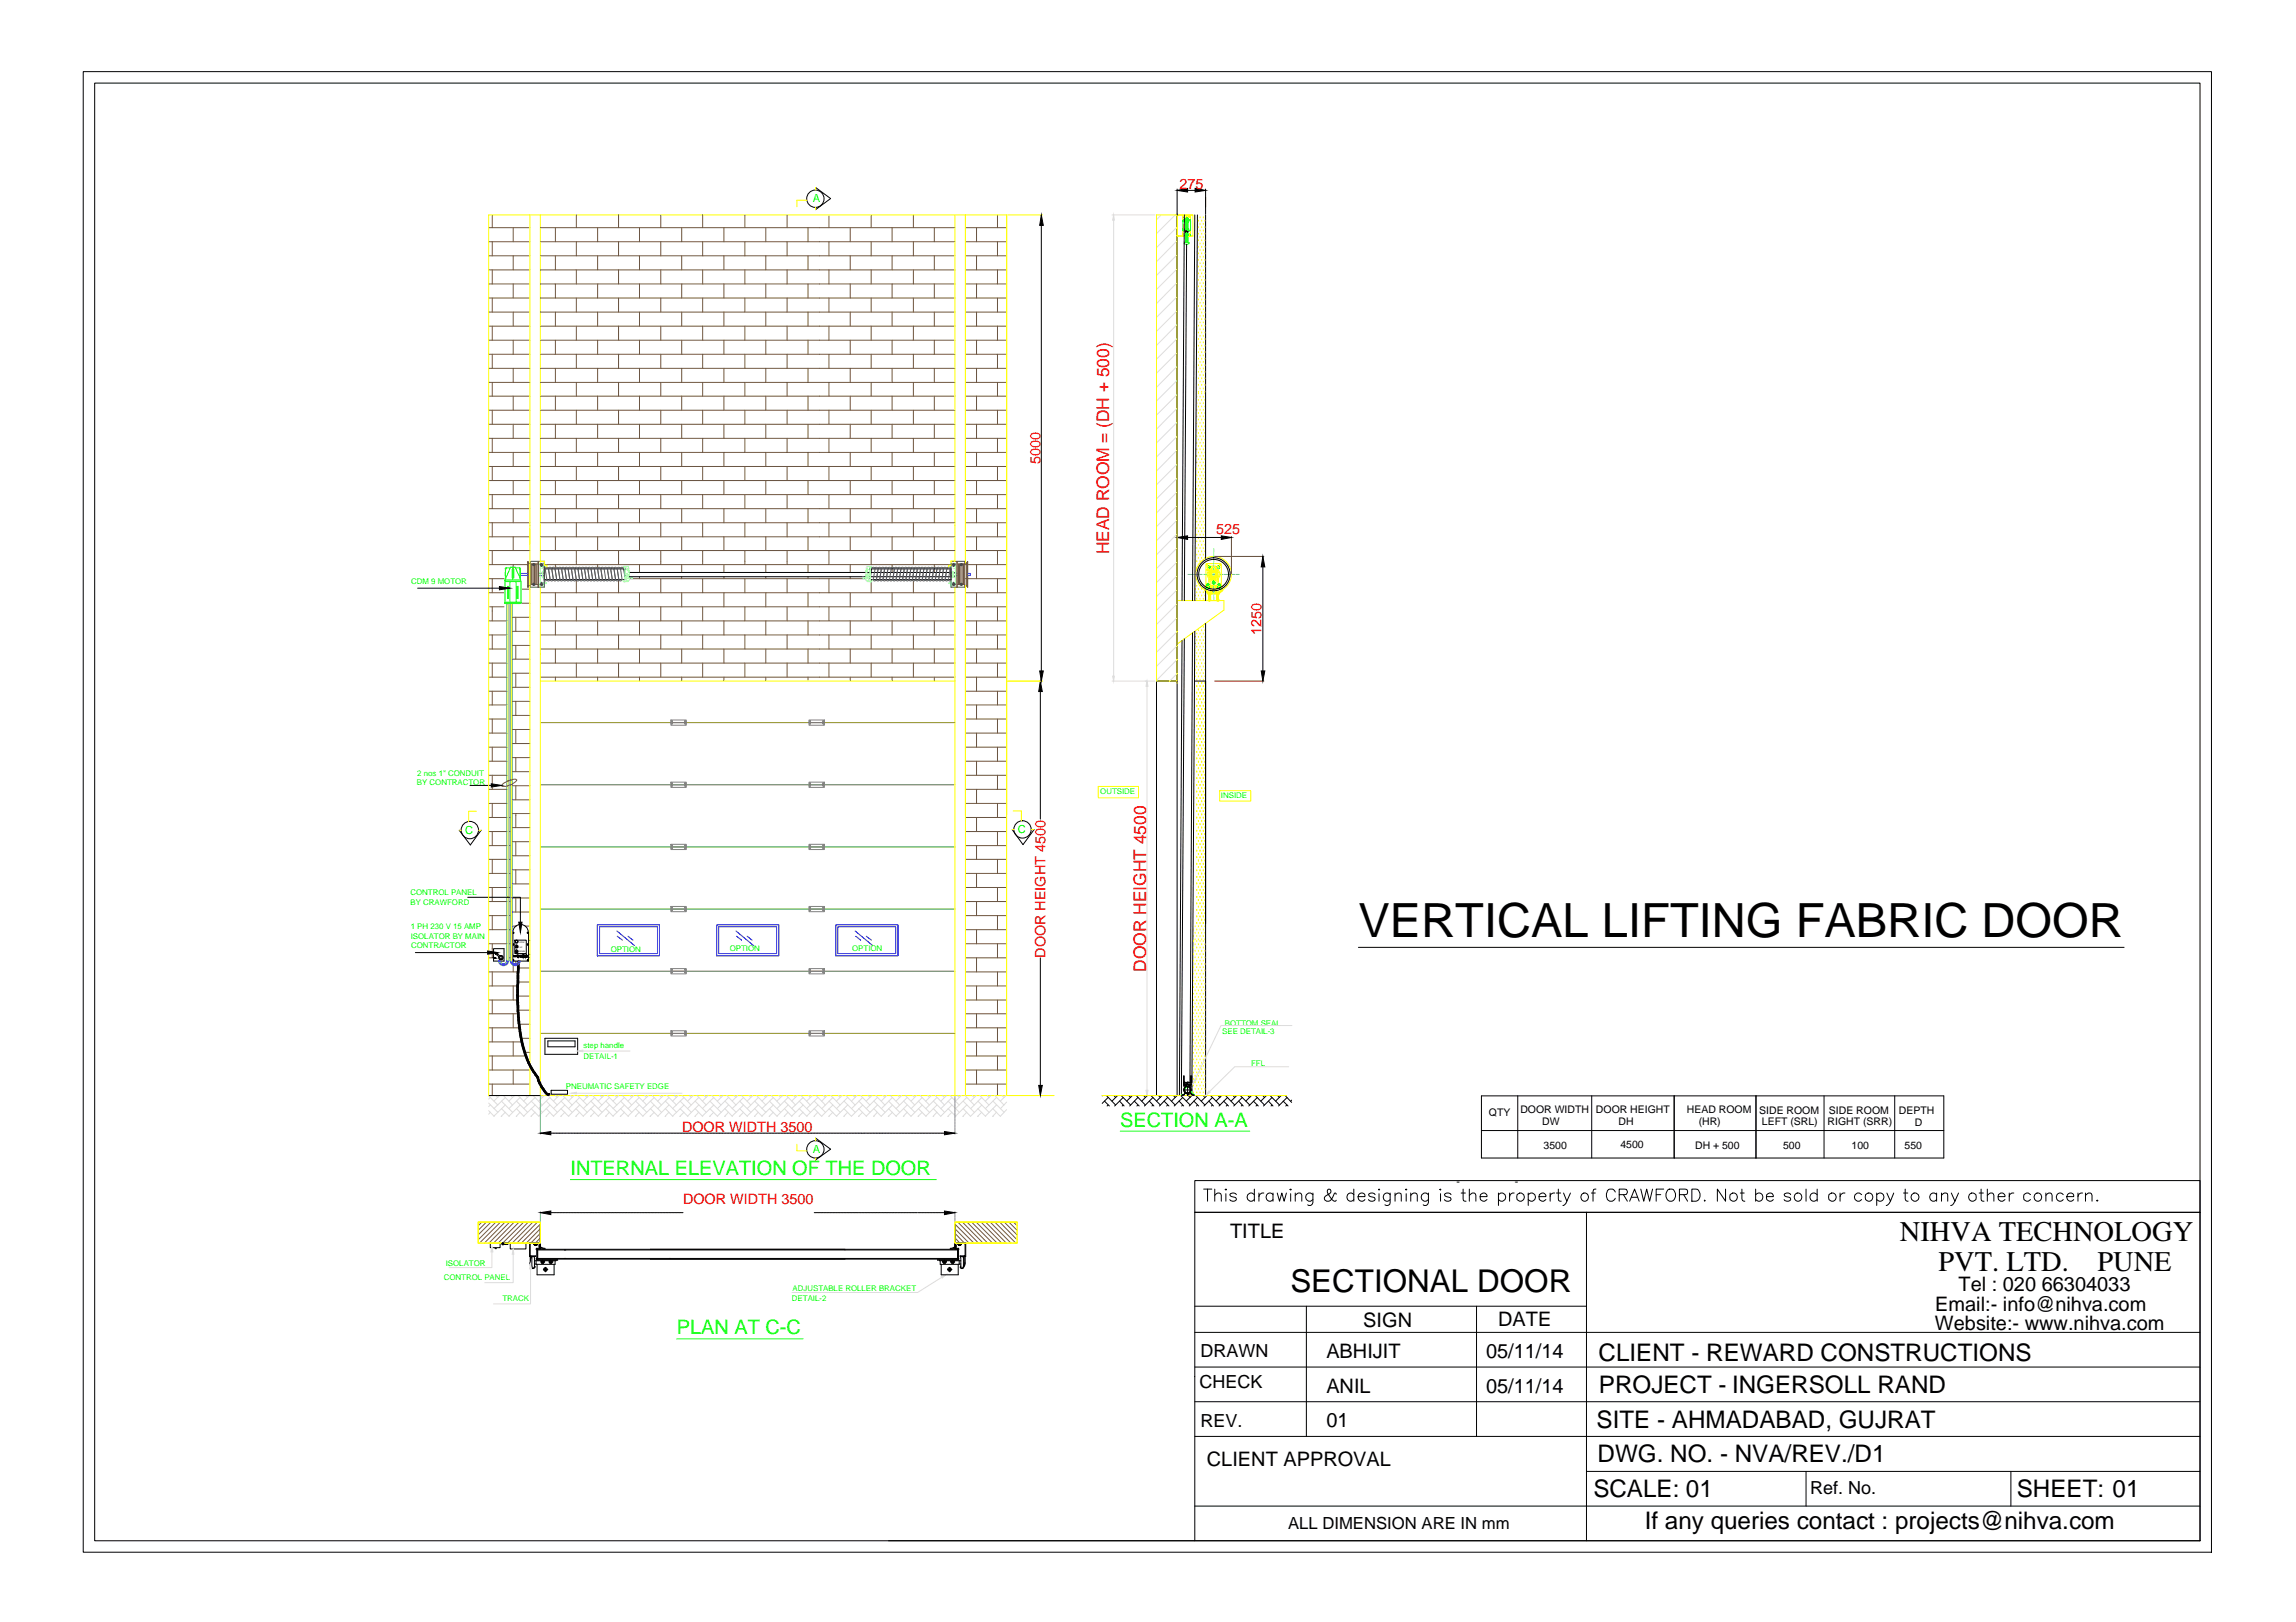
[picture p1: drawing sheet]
<svg xmlns="http://www.w3.org/2000/svg" width="297mm" height="210mm" viewBox="0 0 297 210" stroke-linecap="round" stroke-linejoin="round" font-family="sans-serif">
<defs><g id="words">
<text font-size="6.1" x="175.7" y="121.3">VERTICAL LIFTING FABRIC DOOR</text>
<text font-size="4.1" x="166.9" y="167.2">SECTIONAL DOOR</text>
<g font-size="3.7">
<text x="245.8" y="160.7">NIHVA TECHNOLOGY</text>
<text x="250.8" y="164.5">PVT. LTD.</text>
<text x="271.3" y="164.5">PUNE</text>
</g>
<g font-size="3.1">
<text x="206.8" y="176.1">CLIENT - REWARD CONSTRUCTIONS</text>
<text x="206.6" y="184.7">SITE - AHMADABAD, GUJRAT</text>
<text x="206.9" y="180.3">PROJECT - INGERSOLL RAND</text>
<text x="206.7" y="189.2">DWG. NO. - NVA/REV./D1</text>
<text x="206.1" y="193.7">SCALE: 01</text>
<text x="212.8" y="197.9">If any queries contact : projects@nihva.com</text>
<text x="260.9" y="193.7">SHEET: 01</text>
</g>
<g font-size="2.6" fill="#0f0">
<text x="144.9" y="145.8">SECTION A-A</text>
<text x="73.8" y="152.1">INTERNAL ELEVATION OF THE DOOR</text>
<text x="87.6" y="172.7">PLAN AT C-C</text>
</g>
<g font-size="2.6">
<text x="159.1" y="160.2">TITLE</text>
<text x="253.4" y="167.1">Tel : 020 66304033</text>
<text x="176.4" y="171.7">SIGN</text>
<text x="193.8" y="171.5">DATE</text>
<text x="250.3" y="172.1">Website:- www.nihva.com</text>
<text x="250.4" y="169.7">Email:- info@nihva.com</text>
<text x="171.6" y="175.7">ABHIJIT</text>
<text x="192.2" y="175.7">05/11/14</text>
<text x="171.6" y="180.2">ANIL</text>
<text x="171.6" y="184.7">01</text>
<text x="192.2" y="180.2">05/11/14</text>
<text x="156.1" y="189.7">CLIENT APPROVAL</text>
</g>
<g font-size="2.3">
<text x="155.2" y="179.6">CHECK</text>
<text x="155.3" y="175.6">DRAWN</text>
<text x="155.3" y="184.6">REV.</text>
<text x="234.2" y="193.3">Ref. No.</text>
</g>
<g font-size="2.2" fill="#f00">
<text x="143.5" y="71.8" transform="rotate(-90 143.5 71.8)">HEAD ROOM = (DH + 500)</text>
<text x="148.3" y="125.7" transform="rotate(-90 148.3 125.7)">DOOR HEIGHT 4500</text>
</g>
<text font-size="2.2" x="166.6" y="197.9">ALL DIMENSION ARE IN mm</text>
<g font-size="1.9" fill="#f00">
<text x="152.6" y="24.5">275</text>
<text x="134.6" y="60.1" transform="rotate(-90 134.6 60.1)">5000</text>
<text x="157.3" y="69.1">525</text>
<text x="163.2" y="82.2" transform="rotate(-90 163.2 82.2)">1250</text>
<text x="135.3" y="124" transform="rotate(-90 135.3 124)">DOOR HEIGHT 4500</text>
<text x="88.2" y="146.5">DOOR WIDTH 3500</text>
<text x="88.4" y="155.8">DOOR WIDTH 3500</text>
</g>
<g font-size="1.4" fill="#0f0">
<text x="105.2" y="26.2">A</text>
<text x="60.2" y="107.9">C</text>
<text x="131.7" y="107.8">C</text>
<text x="105.2" y="149.2">A</text>
</g>
<g font-size="1.4">
<text x="192.6" y="144.4">QTY</text>
<text x="196.7" y="144.1">DOOR WIDTH</text>
<text x="199.5" y="145.5">DW</text>
<text x="199.7" y="148.7">3500</text>
<text x="206.5" y="144.1">DOOR HEIGHT</text>
<text x="209.4" y="145.5">DH</text>
<text x="209.6" y="148.5">4500</text>
<text x="218.2" y="144.1">HEAD ROOM</text>
<text x="219.3" y="148.6">DH + 500</text>
<text x="219.8" y="145.5">(HR)</text>
<text x="227.6" y="144.1">SIDE ROOM</text>
<text x="227.9" y="145.5">LEFT (SRL)</text>
<text x="230.7" y="148.6">500</text>
<text x="236.4" y="145.5">RIGHT (SRR)</text>
<text x="236.6" y="144.1">SIDE ROOM</text>
<text x="239.5" y="148.6">100</text>
<text x="245.7" y="144.1">DEPTH</text>
<text x="246.4" y="148.6">550</text>
<text x="247.7" y="145.7">D</text>
<text x="188.4" y="153.3">-</text>
<text x="196" y="153.3">-</text>
</g>
<g font-size="1" fill="#0f0">
<text x="53.2" y="75.6">CDM 9 MOTOR</text>
<text x="53.9" y="101.6">BY CONTRACTOR</text>
<text x="54" y="100.4">2 nos 1&quot; CONDUIT</text>
<text x="142.3" y="102.8">OUTSIDE</text>
<text x="158" y="103.3">INSIDE</text>
<text x="53.1" y="115.8">CONTROL PANEL</text>
<text x="53.1" y="117.1">BY CRAWFORD</text>
<text x="53.1" y="120.3">1 PH 230 V 15 AMP</text>
<text x="53.1" y="121.5">ISOLATOR BY MAIN</text>
<text x="53.2" y="122.7">CONTRACTOR</text>
<text x="79" y="123.1">OPTION</text>
<text x="94.4" y="123.1">OPTION</text>
<text x="110.3" y="123.1">OPTION</text>
<text x="75.5" y="135.6">step handle</text>
<text x="75.5" y="137.1">DETAIL-1</text>
<text x="158.1" y="133.8">SEE DETAIL-3</text>
<text x="158.5" y="132.8">BOTTOM SEAL</text>
<text x="161.9" y="137.9">FFL</text>
<text x="73.2" y="141">PNEUMATIC SAFETY EDGE</text>
<text x="57.4" y="165.6">CONTROL PANEL</text>
<text x="57.7" y="163.9">ISOLATOR</text>
<text x="102.5" y="167.1">ADJUSTABLE ROLLER BRACKET</text>
<text x="65" y="168.4">TRACK</text>
<text x="102.5" y="168.4">DETAIL-2</text>
</g>
<g font-size=".3">
<text x="67.2" y="123.2">DOWN</text>
<text x="67.2" y="122">STOP</text>
<text x="67.2" y="122.6">UP</text>
</g>
</g></defs>
<!-- layer: 0 -->
<g fill="none" stroke="#000" stroke-width=".13">
<path d="M10.8 9.3h275.3v191.6h-275.3zM12.2 10.8h272.4v188.6h-272.4zM152.1 27.8h.3M152.3 24.5v117.3l-.7 .7M153.2 27.8l-.3 49.9M153.3 29.9l.1 .1M153.4 30h.1M153.5 29.9l-.1 .1M153.5 31.6l-.3 46.1M153.6 29.9v.1M153.6 30h.1M153.6 24.6h1"/>
<path d="M153.7 29.9l-.1 .1M154.6 27.8l-.3 49.9M154.9 27.8l-.3 49.9M156 24.5v3.2M156 27.8v44.5M149.6 50.9v90.9M70.8 75v.1M71 73.6h.1M71.2 75v.1M71.4 73.6h.1M71.6 75v.1M71.8 73.6h.1"/>
<path d="M72 75v.1M72.2 73.6h.1M72.4 75v.1M72.7 73.6h.1M72.9 75v.1M73.1 73.6h.1M73.3 75v.1M73.5 73.6h.1M73.7 75v.1M73.9 73.6h.1M74.1 75v.1M74.4 73.6h.1"/>
<path d="M74.6 75v.1M74.8 73.6h.1M75 75v.1M75.2 73.6h.1M75.4 75v.1M75.6 73.6h.1M75.8 75v.1M76 73.6h.1M76.3 75v.1M76.5 73.6h.1M76.7 75v.1M76.9 73.6h.1"/>
<path d="M77.1 75v.1M77.3 73.6h.1M77.5 75v.1M77.7 73.6h.1M77.9 75v.1M78.2 73.6h.1M78.4 75v.1M78.6 73.6h.1M78.8 75v.1M79 73.6h.1M79.2 75v.1M79.4 73.6h.1"/>
<path d="M79.6 75v.1M79.9 73.6h.1M80.1 75v.1M80.3 73.6h.1M80.7 73.7l.1 .9M80.9 73.6h-10.5v1.4h10.4M81.4 74.1h42.1M81.4 74.6h42.1M112.5 73.6h10.5v1.4h-10.4M112.7 73.7l-.1 .9M113.2 73.6h.1M113.4 75v.1"/>
<path d="M113.6 73.6h.1M113.8 75v.1M114 73.6h.1M114.2 75v.1M114.4 73.6h.1M114.7 75v.1M114.9 73.6h.1M115.1 75v.1M115.3 73.6h.1M115.5 75v.1M115.7 73.6h.1M115.9 75v.1"/>
<path d="M116.1 73.6h.1M116.3 75v.1M116.6 73.6h.1M116.8 75v.1M117 73.6h.1M117.2 75v.1M117.4 73.6h.1M117.6 75v.1M117.8 73.6h.1M118 75v.1M118.3 73.6h.1M118.5 75v.1"/>
<path d="M118.7 73.6h.1M118.9 75v.1M119.1 73.6h.1M119.3 75v.1M119.5 73.6h.1M119.7 75v.1M119.9 73.6h.1M120.2 75v.1M120.4 73.6h.1M120.6 75v.1M120.8 73.6h.1M121 75v.1"/>
<path d="M121.2 73.6h.1M121.4 75v.1M121.6 73.6h.1M121.8 75v.1M122.1 73.6h.1M122.3 75v.1M122.5 73.6h.1M122.7 75v.1M156 76.5v1.2M149.6 88.1h2.7M152.9 82.9l-.3 58.9M153.2 82.7l-.4 59.1"/>
<path d="M154.3 81.9l-.4 59.9M154.5 88.1h1.5M154.6 81.7l-.4 60.1-.7 .7M156 80.7v61.1M63.9 122.8h1.3v1.6h-1.3zM64.7 123.7h.1l.2 .1 .1 .1-.1 .2-.2 .1h-.1l-.2-.2 .1-.2M64.7 123.8l-.3-.4-.1 .2 .4 .3M64.8 123.8a.15 .15 0 0 1 .2 .1 .15 .15 0 0 1-.2 .2 .15 .15 0 0 1-.1-.2M66.5 123.7h.3v.1h-.3zM66.6 121.7h1.5v1.7h-1.5zM66.7 123.1h.3l-.1 .2zM66.9 122.4l.1 .2h-.3z"/>
<path d="M67.5 123.7v.1l.2-.1-.1 .1-.1-.1v.1zM67.7 123.7h.1M67.7 123.6v.2zM67.7 123.7v.1M67.8 123.7h-.1M67.8 123.7h.1M67.8 123.8h.1M67.9 123.7h.1M67.9 123.7v.1M68 123.7h.1M68 123.7l-.1 .1 .1-.1M68.3 120.6a.99 .99 0 0 0-1-1 .99 .99 0 0 0-.9 1v3.8h2v-3.7"/>
<path d="M70.5 134.4h4.2v2h-4.2zM70.9 134.7h3.5v.8h-3.5zM175.7 122.6h99.1M63.2 141.8h6.7M69.9 158.5v2.9M71.3 141.1h2.1v.5h-2.1zM123.5 158.5v2.9M142.6 141.8h.1M142.9 142.5l.6 .6M143.1 141.8l1.2 1.2M143.4 142l-.8 .8M143.4 143l-.2 .1"/>
<path d="M144.1 141.8l.2 .2M144.6 141.8l-.7 .7M144.8 142.5l.6 .6M145 141.8l1.3 1.2M145.3 142l-1.1 1.1M145.3 143l-.1 .1M146 141.8l.3 .2M146.5 141.8l-.7 .7M146.7 142.5l.7 .6M147 141.8l1.2 1.2M147.2 142l-1.1 1.1M147.2 143l-.1 .1"/>
<path d="M148 141.8l.2 .2M148.4 141.8l-.7 .7M148.7 142.5l.6 .6M148.9 141.8l1.2 1.2M149.2 142l-1.1 1.1M149.2 143l-.2 .1M149.9 141.8l.2 .2M150.3 141.8l-.7 .7M150.6 142.5l.6 .6M150.8 141.8l1.2 1.2M151.1 142l-1.1 1.1M151.1 143l-.2 .1"/>
<path d="M151.8 141.8l.2 .2M152.5 142.5l.6 .6M152.8 141.8l1.2 1.2M153 142l-1.1 1.1M153 143l-.1 .1M153.1 141.1h1.1M153.3 141.4l-.1 .2-.3 .1h.3l.1-.3M153.5 140.5h-.3v-.1h.9v.1h-.2M153.6 141.5v.2l.2-.2M153.6 141.5v.1l.1-.1M153.6 140.6v1.2M153.7 141.8l.3 .2"/>
<path d="M154 141.4l.2 .2 .3 .1h-.3l-.2-.3M154.4 142.5l.7 .6M154.6 152.8h130v4.1h-130zM154.7 141.8l1.2 1.2M154.9 142l-1 1.1M154.9 143l-.1 .1M155.7 141.8l.2 .2M155.7 153.9h1.1M156.1 141.8l-.7 .7M156.2 153.9v1.5M156.4 142.5l.6 .6M156.6 141.8l1.2 1.2"/>
<path d="M156.9 142l-1.1 1.1M156.9 143l-.2 .1M157.2 154.7l.2-.2a.38 .38 0 0 1 .6 .2v.7M157.2 153.9v1.5M157.6 141.8l.2 .2M158 141.8l-.7 .7M158.3 142.5l.6 .6M158.5 153.9h.2l-.1 .1zM158.6 141.8l1.1 1.2M158.6 154.5v.9M158.8 142l-1.1 1.1M158.8 143l-.2 .1"/>
<path d="M159.5 141.8l.2 .2M159.9 154.6a.51 .51 0 0 0-.8 0 .83 .83 0 0 0 .8 .4v.2a.51 .51 0 0 1-.8 0M160 141.8l-.7 .7M160.2 142.5l.6 .6M160.5 141.8l1.2 1.2M160.7 142l-1.1 1.1M160.7 143l-.1 .1M161.4 141.8l.3 .2M161.9 141.8l-.7 .7M162.2 142.5l.6 .6M162.3 154.6a.52 .52 0 0 0-.8-.1 .52 .52 0 0 0 0 .8 .52 .52 0 0 0 .8-.1M162.3 153.9v1.5"/>
<path d="M162.4 141.8l1.2 1.2M162.7 142l-1.1 1.1M162.7 143l-.2 .1M162.9 154.4v1M163.4 141.8l.2 .2M163.5 154.4a.57 .57 0 0 0-.6 .5M163.8 141.8l-.7 .7M164.1 142.5l.6 .6M164.3 141.8l1.2 1.2M164.6 142l-1.1 1.1M164.6 143l-.2 .1M164.7 154.6a.5 .5 0 0 0-.7 0 .5 .5 0 0 0 0 .7 .5 .5 0 0 0 .7-.1"/>
<path d="M164.7 154.4v1M165.2 154.4l.3 1 .3-1 .3 1 .3-1M165.3 141.8l.2 .2M165.7 141.8l-.7 .7M166 142.5l.6 .6M166.3 141.8l.8 .9M166.5 142l-1.1 1.1M166.5 143l-.2 .1M166.9 153.9h.2l-.1 .1zM167 154.5v.9M167.1 142.4l-.1 .1M167.6 154.7l.4-.3 .3 .1 .1 .2v.7"/>
<path d="M167.6 154.4v1M169.9 154.4v1.2a.43 .43 0 0 1-.7 .3M169.9 154.6a.52 .52 0 0 0-.8-.1 .52 .52 0 0 0 0 .8 .52 .52 0 0 0 .8-.1M172.9 154.6l-.2-.2-.1 .2a.94 .94 0 0 1-1 .8 .37 .37 0 0 1-.3-.2 .37 .37 0 0 1 .2-.4l.5-.3a.29 .29 0 0 0 .2-.4 .29 .29 0 0 0-.4-.2 1.31 1.31 0 0 0 .7 1.5h.3l.1-.1M175.1 154.6a.5 .5 0 0 0-.7 0 .5 .5 0 0 0 0 .7 .5 .5 0 0 0 .7-.1M175.1 153.9v1.5M175.7 154.9h.9a.43 .43 0 0 0-.3-.5 .43 .43 0 0 0-.5 .2 .51 .51 0 0 0 .1 .7 .51 .51 0 0 0 .7-.1M177.9 154.6a.51 .51 0 0 0-.8 0 .83 .83 0 0 0 .7 .4l.1 .2a.51 .51 0 0 1-.8 0M178.4 153.9h.1l-.1 .1zM178.4 154.5v.9M179.8 154.4v1.2a.4 .4 0 0 1-.2 .4 .4 .4 0 0 1-.4-.1M179.8 154.6a.5 .5 0 0 0-.7 0 .5 .5 0 0 0 0 .7 .5 .5 0 0 0 .7-.1"/>
<path d="M180.5 154.7l.4-.3 .3 .1 .1 .9M180.5 154.4v1M181.8 153.9h.2l-.1 .1zM181.9 154.5v.9M182.5 154.7l.2-.2a.38 .38 0 0 1 .7 .2v.7M182.5 154.4v1M184.8 154.4v1.2a.43 .43 0 0 1-.7 .3M184.8 154.6a.52 .52 0 0 0-.8-.1 .52 .52 0 0 0 0 .8 .52 .52 0 0 0 .8-.1M186.3 153.9h.1v.1zM186.4 154.5v.9M187.7 154.6a.51 .51 0 0 0-.8 0 .83 .83 0 0 0 .7 .4l.1 .2a.51 .51 0 0 1-.8 0M189 154.4h.6"/>
<path d="M189.3 153.9v1.5h.4M190.1 154.7l.4-.3 .4 .1v.2v.7M190.1 153.9v1.5M191.5 154.9h.9a.46 .46 0 0 0-.5-.5 .46 .46 0 0 0-.4 .6 .48 .48 0 0 0 .3 .4 .48 .48 0 0 0 .6-.2M191.7 146.3h59.8M191.7 141.8h59.8v8.1h-59.8zM193.9 154.6a.52 .52 0 0 1 .7-.1 .52 .52 0 0 1 0 .8 .52 .52 0 0 1-.7-.1M193.9 154.4v1.6M195.3 154.4v1M195.9 154.4a.5 .5 0 0 0-.6 .5M196.4 141.8v8.1M197.7 154.6a.52 .52 0 0 1 .8-.1 .52 .52 0 0 1 0 .8 .52 .52 0 0 1-.8-.1"/>
<path d="M197.7 154.4v1.6M199.1 154.9h.9a.46 .46 0 0 0-.5-.5 .46 .46 0 0 0-.4 .6 .48 .48 0 0 0 .4 .4 .48 .48 0 0 0 .5-.2M200.5 154.4v1M201.1 154.4a.5 .5 0 0 0-.6 .5M201.4 154.4h.5M201.6 153.9v1.5h.4M202.3 154.4l.4 1 .5-1M202.7 155.4a.64 .64 0 0 1-.5 .6M205.2 156.9v42.5M205.9 154.4h.5M205.9 141.8v8.1M206.5 153.9h-.3l-.1 .3v1.2"/>
<path d="M209 154.3a.59 .59 0 0 0-.7-.4 .59 .59 0 0 0-.5 .6 .96 .96 0 0 0 .5 .9 .65 .65 0 0 0 .7-.3M209.5 154.6h.9a.45 .45 0 0 0 0-.7h-.9v1.5M210 154.6l.5 .8M210.8 155.4l.7-1.5 .6 1.5M211.1 154.9h.8M212.3 153.9l.4 1.5 .3-1.5 .4 1.5 .4-1.5M214.3 154.6h.6M215.2 153.9h-.9v1.5M215.8 153.9a.78 .78 0 0 1 .9 .4 .78 .78 0 0 1-.1 .9 .59 .59 0 0 1-.7 .2 .59 .59 0 0 1-.4-.5 1.21 1.21 0 0 1 .3-1zM216.6 141.8v8.1M217.3 154.6h.9l.1-.3v-.3l-.3-.1h-.7v1.5M217.8 154.6l.5 .8"/>
<path d="M218.9 153.9h.5a.77 .77 0 0 1 .5 1 .7 .7 0 0 1-.5 .5h-.5zM220.5 155.4h.1h-.1zM223.2 153.9v1.5l-1-1.5v1.5M225.1 154.4h.6M225.4 153.9v1.3v.2h.3M227.1 154.6a.52 .52 0 0 1 .8-.1 .52 .52 0 0 1 0 .8 .52 .52 0 0 1-.8-.1M227.1 153.9v1.5M227.2 141.8v8.1M228.5 154.9h.9a.46 .46 0 0 0-.5-.5 .46 .46 0 0 0-.4 .6 .48 .48 0 0 0 .4 .4 .48 .48 0 0 0 .5-.2M231.7 154.6a.51 .51 0 0 0-.9 0 .83 .83 0 0 0 .8 .4l.1 .2a.51 .51 0 0 1-.9 0M233.7 153.9v1.5M235.1 154.6a.52 .52 0 0 0-.8-.1 .52 .52 0 0 0 0 .8 .52 .52 0 0 0 .8-.1"/>
<path d="M235.1 153.9v1.5M236 141.8v8.1M238.1 154.4v1M238.7 154.4a.57 .57 0 0 0-.6 .5M240.8 154.6a.52 .52 0 0 0-.7-.1 .52 .52 0 0 0 0 .8 .52 .52 0 0 0 .7-.1M242.8 154.6a.52 .52 0 0 1 .8-.1 .52 .52 0 0 1 0 .8 .52 .52 0 0 1-.8-.1M242.8 154.4v1.6M244.1 154.4l.5 1 .4-1M244.6 155.4a.73 .73 0 0 1-.6 .6M245.1 141.8v8.1M246.3 154.4h.5M246.5 153.9v1.3l.1 .2h.3"/>
<path d="M250.5 154.6a.5 .5 0 0 0-.7 0 .5 .5 0 0 0 0 .7 .5 .5 0 0 0 .7-.1M250.5 154.4v1M251.2 154.7l.4-.3 .3 .1 .1 .9M251.2 154.4v1M252.4 154.4l.5 1 .5-1M252.9 155.4a.62 .62 0 0 1-.5 .6M254.8 154.6a.5 .5 0 0 1 .7 0 .5 .5 0 0 1 0 .7 .5 .5 0 0 1-.7-.1l-.1-.2zM256 154.4h.6M256.3 153.9v1.5h.4M257.1 154.7l.4-.3 .4 .1 .1 .2v.7M257.1 153.9v1.5M258.5 154.9h.9a.46 .46 0 0 0-.5-.5 .46 .46 0 0 0-.4 .6 .48 .48 0 0 0 .3 .5 .48 .48 0 0 0 .6-.3"/>
<path d="M259.9 154.4v1M260.5 154.4a.5 .5 0 0 0-.6 .5M262.7 154.6a.5 .5 0 0 0-.7 0 .5 .5 0 0 0 0 .7 .5 .5 0 0 0 .7-.1M264.7 154.7l.4-.3 .3 .1 .1 .2v.7M264.7 154.4v1M266.9 154.6a.5 .5 0 0 0-.7 0 .5 .5 0 0 0 0 .7 .5 .5 0 0 0 .7-.1M267.4 154.9h.9a.43 .43 0 0 0-.3-.5 .43 .43 0 0 0-.5 .2 .51 .51 0 0 0 .1 .7 .51 .51 0 0 0 .7-.1M268.8 154.4v1M269.4 154.4a.5 .5 0 0 0-.6 .5M269.8 154.7l.4-.3 .4 .1 .1 .2v.7M269.8 154.4v1M271.2 155.4h.2h-.1z"/>
<path d="M284.6 156.9v42.5M284.6 156.9h-130v42.5M63.2 160.9h6.7M63.4 160.9v.6h1.3v-.6M64.1 161.5v.1h.1M66 160.9v.7h2v-.7M68.5 160.9v1.7h.1M68.6 163.4v.1M68.6 160.9h-.1M68.6 161v2.4M68.6 163.6v.1M68.6 163.7v.1"/>
<path d="M68.6 163.5l.1 .3v-.1M68.6 162.6v.8M68.7 162.5l-.1 .1M68.7 162.6h-.1M68.7 163.8a.28 .28 0 0 0 .4 .3v-.2M68.7 162.5h.6v.1h-.6M68.7 163.8l.1 .1M68.7 163.9v.1M68.8 162.8l.2-.2 .1 .2M68.8 163.9v.1M68.8 164h.1M68.8 162.8h.1"/>
<path d="M68.8 162.8v1.2M69.1 160.9v.2h.4v-.2M69.1 161h-.1M69.1 164l-.1 .1-.2-.1M69.1 163.9h.1M69.1 164h.1M69.1 163.6h.3M69.1 162.8v1.2M69.2 161h.3M69.2 164l-.2 .2-.3-.2M69.2 164h.1M69.2 161.2h.1"/>
<path d="M69.2 160.9v.1M69.2 161.1v.1M69.3 160.8v.4M69.4 163.2v.4h2.4v-.4M69.4 160.9v.1M69.4 161.1v.1M69.4 161.1v.1h-.2M69.4 161.8v1.1M69.4 162.8v.1v.1M69.4 161.8v-.2v-.1h.5v.1h-.4v1.4l2.7 .1h-2.8M69.5 163.6v1.4h2.2v-1.4M69.5 161.6v.1"/>
<path d="M69.5 162.9v.1M69.5 162.9h54.4M69.5 161.7h54.4M69.6 161.7v1.2M69.6 162.9h54.3M69.6 161.8h54.3M69.7 161.1v.4M69.8 161.1v.3M69.8 161.1h-.1M69.8 160.8l.1 .1M69.8 161l-1.1-.1-.1 .1M69.9 161.5h.1"/>
<path d="M69.9 161.4l.6 .1v.1l-.6-.1M69.9 161v.4M69.9 161.4v.1M70 163.2v.1h.5v-.1M70.1 163.3h.2M70.1 163.3h-.1M70.1 163.2v.2h.2v-.2M70.1 163.3v.1M70.2 163.1v.4M70.3 163.3v.1M70.3 164.3h.6M70.3 163.3h.1"/>
<path d="M70.5 164.2h.2l.1 .1-.1 .2h-.2l-.1-.2zM70.6 164v.6M71 163.3h.5M71 163.2v.1h.5v-.1M71.1 163.2v.2h.3v-.2M71.2 163.3v.1M71.3 163.1v.4M71.3 163.3v.1M71.9 163.1v.1h-2.8M121.6 163.1v.1h2.7M121.6 163.2v.4h2.5v-.4M121.8 163.6v1.4h2.2v-1.4"/>
<path d="M121.9 163.2v.1h.5v-.1M122 163.3h.4M122.1 163.3h-.1M122.1 163.2v.2h.2v-.2M122.1 163.3v.1M122.2 163.1v.4M122.3 163.3v.1M122.6 164.3h.6M122.8 164.2h.2v.1v.2h-.2l-.1-.2zM122.9 164v.6M123 163.2v.1h.5v-.1M123.1 163.3h.2"/>
<path d="M123.1 163.3h-.1M123.1 163.2v.2h.3v-.2M123.2 163.3v.1M123.2 163.1v.4M123.3 163.3v.1M123.3 163.3h.1M123.5 161.5h.1M123.5 161.4h.1M123.6 161v.4M123.6 161.4l-.6 .1v.1l.6-.1M123.6 161.4v.1M123.6 160.8l-.1 .1h6.7"/>
<path d="M123.6 160.9v.1M123.7 161.1h-.1M123.7 160.9h1.1M123.7 161.1v.3M123.7 161.1v.4M123.9 161.7v1.2M123.9 161.6v.1M123.9 162.9v.1M123.9 160.9l.1 .2h.3l.1-.2M124 162.8l.1 .1-.1 .1M124 161.5l.1 .1-.1 .2M124 161.5h-.5v.1h.4v1.4h-2.6l2.7 .1"/>
<path d="M124 161.1v.1h.3M124 161.8v1.1M124.1 160.9v.1M124.1 161.1v.1M124.1 163.6h.2M124.1 160.8v.4M124.2 164l.2 .2 .3-.2M124.2 161h-.3M124.3 164h.1M124.3 163.9h.1M124.3 161.2h.1M124.3 160.9v.1"/>
<path d="M124.3 161.1v.1M124.3 164l.1 .1 .2-.1M124.3 161h.1M124.3 162.8v1.2M124.6 163.9v.1M124.6 163.9l-.1 .2-.2-.2M124.6 164h.1M124.6 162.8l-.1-.2-.2 .2M124.6 162.8h.1M124.6 162.8v1.2M124.7 163.8v.1M124.7 162.6h.1"/>
<path d="M124.8 160.9v.1M124.8 163.7l-.1 .1M124.8 162.5h-.6v.1h.6M124.8 163.4v.3M124.8 162.6v.8M124.8 160.9h.1M124.9 163.6l-.2 .4M124.9 163.4l-.1 .1M124.9 161v2.4M124.9 160.9v1.7l-.1-.1M154.5 178.1h.1M154.6 176.9h130"/>
<path d="M154.6 172.4h130M154.6 169h50.6M169 169v16.9M191 169v16.9M114.9 199.4h169.7M154.6 185.9h130M154.6 181.4h130M154.6 194.9h130M205.2 190.4h79.4M233.7 190.4v4.5M260.2 190.4v4.5"/>
<circle cx="157" cy="74.3" r="1.93"/>
<circle cx="157" cy="74.3" r="2.14"/>
<circle cx="66.4" cy="120.7" r=".06"/>
<circle cx="66.4" cy="122.2" r=".06"/>
<circle cx="66.4" cy="124.3" r=".06"/>
<circle cx="66.8" cy="121.9" r=".19"/>
<circle cx="66.8" cy="122.5" r=".19"/>
<circle cx="66.8" cy="123.1" r=".19"/>
<circle cx="66.8" cy="121.9" r=".15"/>
<circle cx="66.9" cy="128.8" r=".11"/>
<circle cx="67" cy="128.2" r=".11"/>
<circle cx="67" cy="129.1" r=".11"/>
<circle cx="67" cy="129.9" r=".11"/>
<circle cx="67" cy="129.2" r=".11"/>
<circle cx="67" cy="128.6" r=".11"/>
<circle cx="67" cy="130" r=".11"/>
<circle cx="67" cy="128.4" r=".11"/>
<circle cx="67" cy="129.5" r=".11"/>
<circle cx="67" cy="128.9" r=".11"/>
<circle cx="67" cy="127.8" r=".11"/>
<circle cx="67" cy="127.7" r=".11"/>
<circle cx="67" cy="127.6" r=".11"/>
<circle cx="67" cy="128.3" r=".11"/>
<circle cx="67" cy="129.4" r=".11"/>
<circle cx="67" cy="128.5" r=".11"/>
<circle cx="67" cy="129.7" r=".11"/>
<circle cx="67" cy="129.3" r=".11"/>
<circle cx="67" cy="128.7" r=".11"/>
<circle cx="67" cy="128" r=".11"/>
<circle cx="67" cy="127.4" r=".11"/>
<circle cx="67" cy="127.9" r=".11"/>
<circle cx="67" cy="129.6" r=".11"/>
<circle cx="67" cy="127.5" r=".11"/>
<circle cx="67" cy="129" r=".11"/>
<circle cx="67" cy="128.1" r=".11"/>
<circle cx="67" cy="127" r=".11"/>
<circle cx="67" cy="126.4" r=".11"/>
<circle cx="67" cy="127.2" r=".11"/>
<circle cx="67" cy="126" r=".11"/>
<circle cx="67" cy="127.1" r=".11"/>
<circle cx="67" cy="126.9" r=".11"/>
<circle cx="67" cy="126.8" r=".11"/>
<circle cx="67" cy="125.9" r=".11"/>
<circle cx="67" cy="125.7" r=".11"/>
<circle cx="67" cy="126.7" r=".11"/>
<circle cx="67" cy="130.6" r=".11"/>
<circle cx="67" cy="130.8" r=".11"/>
<circle cx="67" cy="130.9" r=".11"/>
<circle cx="67" cy="130.5" r=".11"/>
<circle cx="67" cy="126.6" r=".11"/>
<circle cx="67" cy="130.7" r=".11"/>
<circle cx="67" cy="130.1" r=".11"/>
<circle cx="67" cy="129.8" r=".11"/>
<circle cx="67" cy="126.3" r=".11"/>
<circle cx="67" cy="127.3" r=".11"/>
<circle cx="67" cy="130.2" r=".11"/>
<circle cx="67" cy="126.5" r=".11"/>
<circle cx="67" cy="126.2" r=".11"/>
<circle cx="67" cy="131" r=".11"/>
<circle cx="67" cy="130.3" r=".11"/>
<circle cx="67" cy="130.4" r=".11"/>
<circle cx="67" cy="131.3" r=".11"/>
<circle cx="67" cy="131.4" r=".11"/>
<circle cx="67" cy="125.8" r=".11"/>
<circle cx="67" cy="125.2" r=".11"/>
<circle cx="67" cy="124.9" r=".11"/>
<circle cx="67" cy="124.7" r=".11"/>
<circle cx="67" cy="131.5" r=".11"/>
<circle cx="67" cy="125" r=".11"/>
<circle cx="67" cy="125.1" r=".11"/>
<circle cx="67" cy="125.5" r=".11"/>
<circle cx="67" cy="125.4" r=".11"/>
<circle cx="67" cy="125.3" r=".11"/>
<circle cx="67" cy="124.8" r=".11"/>
<circle cx="67" cy="131.1" r=".11"/>
<circle cx="67" cy="125.6" r=".11"/>
<circle cx="67" cy="131.6" r=".11"/>
<circle cx="67.1" cy="124.6" r=".11"/>
<circle cx="67.1" cy="124.4" r=".11"/>
<circle cx="67.1" cy="131.8" r=".11"/>
<circle cx="67.1" cy="131.7" r=".11"/>
<circle cx="67.1" cy="124.5" r=".11"/>
<circle cx="67.1" cy="131.9" r=".11"/>
<circle cx="67.1" cy="132.1" r=".11"/>
<circle cx="67.1" cy="132" r=".11"/>
<circle cx="67.1" cy="132.3" r=".11"/>
<circle cx="67.1" cy="132.2" r=".11"/>
<circle cx="67.1" cy="132.4" r=".11"/>
<circle cx="67.1" cy="132.5" r=".11"/>
<circle cx="67.2" cy="132.8" r=".11"/>
<circle cx="67.2" cy="132.6" r=".11"/>
<circle cx="67.2" cy="132.9" r=".11"/>
<circle cx="67.2" cy="132.7" r=".11"/>
<circle cx="67.2" cy="133" r=".11"/>
<circle cx="67.2" cy="133.1" r=".11"/>
<circle cx="67.3" cy="133.5" r=".11"/>
<circle cx="67.3" cy="133.2" r=".11"/>
<circle cx="67.3" cy="133.3" r=".11"/>
<circle cx="67.3" cy="133.4" r=".11"/>
<circle cx="67.3" cy="133.8" r=".11"/>
<circle cx="67.3" cy="133.6" r=".11"/>
<circle cx="67.3" cy="133.7" r=".11"/>
<circle cx="67.3" cy="134" r=".11"/>
<circle cx="67.3" cy="133.9" r=".11"/>
<circle cx="67.4" cy="134.2" r=".11"/>
<circle cx="67.4" cy="134.3" r=".11"/>
<circle cx="67.4" cy="134.1" r=".11"/>
<circle cx="67.4" cy="134.5" r=".11"/>
<circle cx="67.5" cy="134.6" r=".11"/>
<circle cx="67.5" cy="134.9" r=".11"/>
<circle cx="67.5" cy="134.7" r=".11"/>
<circle cx="67.5" cy="134.8" r=".11"/>
<circle cx="67.6" cy="135.1" r=".11"/>
<circle cx="67.6" cy="135" r=".11"/>
<circle cx="67.6" cy="135.2" r=".11"/>
<circle cx="67.6" cy="135.4" r=".11"/>
<circle cx="67.6" cy="135.3" r=".11"/>
<circle cx="67.7" cy="135.5" r=".11"/>
<circle cx="67.7" cy="135.6" r=".11"/>
<circle cx="67.7" cy="135.7" r=".11"/>
<circle cx="67.8" cy="135.7" r=".11"/>
<circle cx="67.8" cy="135.8" r=".11"/>
<circle cx="67.8" cy="135.9" r=".11"/>
<circle cx="67.8" cy="136" r=".11"/>
<circle cx="67.9" cy="136.1" r=".11"/>
<circle cx="67.9" cy="136.2" r=".11"/>
<circle cx="67.9" cy="136.4" r=".11"/>
<circle cx="67.9" cy="136.3" r=".11"/>
<circle cx="68" cy="136.5" r=".11"/>
<circle cx="68" cy="136.6" r=".11"/>
<circle cx="68.1" cy="136.8" r=".11"/>
<circle cx="68.1" cy="136.7" r=".11"/>
<circle cx="68.1" cy="136.9" r=".11"/>
<circle cx="68.2" cy="137.1" r=".11"/>
<circle cx="68.2" cy="137" r=".11"/>
<circle cx="68.2" cy="137.2" r=".11"/>
<circle cx="68.3" cy="124.3" r=".06"/>
<circle cx="68.3" cy="122.2" r=".06"/>
<circle cx="68.3" cy="120.7" r=".06"/>
<circle cx="68.3" cy="137.3" r=".11"/>
<circle cx="68.3" cy="137.4" r=".11"/>
<circle cx="68.4" cy="137.5" r=".11"/>
<circle cx="68.4" cy="137.4" r=".11"/>
<circle cx="68.4" cy="137.6" r=".11"/>
<circle cx="68.5" cy="137.7" r=".11"/>
<circle cx="68.5" cy="137.8" r=".11"/>
<circle cx="68.6" cy="137.9" r=".11"/>
<circle cx="68.6" cy="138" r=".11"/>
<circle cx="68.7" cy="138.1" r=".11"/>
<circle cx="68.7" cy="138.2" r=".11"/>
<circle cx="68.8" cy="138.3" r=".11"/>
<circle cx="68.8" cy="138.4" r=".11"/>
<circle cx="68.9" cy="138.4" r=".11"/>
<circle cx="68.9" cy="138.5" r=".11"/>
<circle cx="69" cy="138.6" r=".11"/>
<circle cx="69" cy="138.7" r=".11"/>
<circle cx="69.1" cy="138.8" r=".11"/>
<circle cx="69.2" cy="138.9" r=".11"/>
<circle cx="69.3" cy="139" r=".11"/>
<circle cx="69.3" cy="139.1" r=".11"/>
<circle cx="69.4" cy="139.2" r=".11"/>
<circle cx="69.5" cy="139.3" r=".11"/>
<circle cx="69.5" cy="139.4" r=".11"/>
<circle cx="69.6" cy="139.5" r=".11"/>
<circle cx="69.6" cy="139.6" r=".11"/>
<circle cx="69.6" cy="139.8" r=".11"/>
<circle cx="69.6" cy="139.7" r=".11"/>
<circle cx="69.7" cy="139.8" r=".11"/>
<circle cx="69.7" cy="139.9" r=".11"/>
<circle cx="69.8" cy="140.1" r=".11"/>
<circle cx="69.8" cy="140" r=".11"/>
<circle cx="69.8" cy="140.3" r=".11"/>
<circle cx="69.8" cy="140.2" r=".11"/>
<circle cx="69.9" cy="140.4" r=".11"/>
<circle cx="70" cy="140.5" r=".11"/>
<circle cx="70.1" cy="140.6" r=".11"/>
<circle cx="70.1" cy="140.7" r=".11"/>
<circle cx="70.2" cy="140.8" r=".11"/>
<circle cx="70.3" cy="140.9" r=".11"/>
<circle cx="70.4" cy="141" r=".11"/>
<circle cx="70.4" cy="141.1" r=".11"/>
<circle cx="70.4" cy="141.2" r=".11"/>
<circle cx="70.5" cy="141.3" r=".11"/>
<circle cx="70.6" cy="141.4" r=".11"/>
<circle cx="70.6" cy="141.5" r=".11"/>
<circle cx="70.7" cy="141.5" r=".11"/>
<circle cx="70.8" cy="141.6" r=".11"/>
<circle cx="70.9" cy="141.6" r=".11"/>
<circle cx="71" cy="141.6" r=".11"/>
<circle cx="196.7" cy="154.9" r=".53"/>
<circle cx="205" cy="154.9" r=".52"/>
<circle cx="224.3" cy="154.9" r=".53"/>
<circle cx="232.6" cy="154.9" r=".52"/>
<circle cx="237" cy="154.9" r=".53"/>
<circle cx="241.8" cy="154.9" r=".53"/>
<circle cx="247.7" cy="154.9" r=".53"/>
<circle cx="263.6" cy="154.9" r=".52"/>
<circle cx="65.1" cy="161" r=".11"/>
<circle cx="65.4" cy="160.9" r=".11"/>
<circle cx="65.6" cy="160.9" r=".11"/>
<circle cx="69.8" cy="161.4" r=".02"/>
<circle cx="70.6" cy="164.3" r=".23"/>
<circle cx="70.6" cy="164.3" r=".11"/>
<circle cx="122.8" cy="164.3" r=".11"/>
<circle cx="122.8" cy="164.3" r=".23"/>
<circle cx="123.6" cy="161.4" r=".02"/>
</g>
<!-- layer: 2 -->
<g fill="none" stroke="#ff0" stroke-width=".13">
<path d="M68.6 27.8v114M69.9 27.8v114M104.4 25.9h-1.3v.9M105.5 24.3v.3M105.5 26.8v.3M123.5 27.8v44.8M124.9 27.8v45.1M130.4 27.8h4.5M149.6 27.8h2.7v60.3h-2.7zM152.5 27.8v.1M152.5 30.5v.1M153 30.5v-2.6h1v2.6"/>
<path d="M153 28.1h1M153 30.3h.3M153.3 30.6h-1v-2.8h2v2.8h-.7M153.5 28l.1-.1v.2zM153.7 30.5h.6M153.7 30.3h.3M154.3 27.9h-2v2.6h1.1M69.8 72.6h.7v.6h.3v.2M123.5 76v65.8M123.6 72.6h-.6v.6h-.3v.2M124.9 75.8v66M152.3 77.7h6v1.3l-6 4.4"/>
<path d="M152.3 79.3v9.1M155.9 76.3a2.31 2.31 0 0 1-.7-3.5 2.31 2.31 0 0 1 3.6 0 2.31 2.31 0 0 1-.7 3.5M156 73.1v2.8h2v-2.8M156.1 75.8h1.8l.1 .1h-2zM156.1 72.9l-.1 .1M156.1 72.9h1.8M156.4 75v.6M156.4 75.2h.2M156.4 74.9v.1M156.4 73.9h.1M156.5 75.8l.1 .1M156.5 74.1h.1"/>
<path d="M156.5 74v.1M156.5 74.5v.1M156.5 74.1v.4M156.6 74l-.1 .3 .2 .4M156.6 74.6v.1M156.6 75v.7M156.6 77.7v-.9h.9v.9M156.6 74.6h-.1M156.6 73.9l-.1 .1M156.6 73.9h.1M156.6 73.9v.1M156.7 74h-.2"/>
<path d="M156.7 74.7v.1M156.7 73.8h.1M156.7 73.8v.1M156.7 74.7h-.1l.1 .1M156.7 74.3l.2 .2M156.7 74.3h.1M156.8 73.7l-.4 .2M156.8 73.8v.1M156.8 74.8h.4M156.8 73.2v.2M156.8 73.2h.4v.2M156.8 73.5l-.1 .1-.2-.4-.3 .2 .2 .4h-.3v-.1h.2"/>
<path d="M156.8 75.1v.5h.4v-.5M156.8 75h.4M156.8 74.8h.1M156.8 73.4h.4M156.9 74.6h.3M157.1 74.1h.1M157.2 74.1h-.3l-.2 .2M157.2 74.1l.1 .2M157.2 73.8h-.4M157.2 73.9l.1 .1M157.2 73.7l.3 .2M157.2 73.8v.1"/>
<path d="M157.2 73.8h.1M157.3 74.3h.1M157.3 73.9l-.5-.1-.2 .2h.1M157.3 74.8h-.1M157.3 74.3l-.2 .2M157.3 73.6l.2-.4 .3 .2-.2 .4M157.3 73.8l-.1 .2M157.3 73.8l.1 .1M157.4 73.9l.1 .5v.2M157.4 74.7l-.1 .1M157.4 73.9l-.1 .1M157.4 74.5l-.1 .1"/>
<path d="M157.4 74l.1 .1M157.4 74.8v-.1l-.4 .1h-.3M157.4 74.5l.1 .1M157.5 75v.7M157.5 74h-.1M157.5 75.2h.1M157.5 74.1v.4M157.5 74.6l-.1 .1v-.1M157.5 74.5v.1M157.5 75.8v.1M157.5 74.1h.1M157.5 74.9l.1 .1"/>
<path d="M157.6 75v.6M157.9 72.9l.1 .1M69.9 88.1h53.6M130.4 88.1h4.5M59.4 107.4h.3M61.7 105h-1.1v1.3M61.9 107.4h.3M131 107.4h.2M131.1 104.9h1v1.4M133.4 107.4h.4M142.1 101.8h5.2v1.5h-5.2zM157.8 102.3h4v1.4h-4z"/>
<path d="M61.9 158.2h8v2.7h-8zM61.9 158.2h8M103.1 148.1v.8h1.3M105.5 147.3v.3M105.5 149.9v.2M123.5 158.2h8.1v2.7h-8.1zM123.5 158.2h8.1M130.2 141.8v-114h-67v114h73.2M142.6 141.8h23.9"/>
<circle cx="153.9" cy="30.4" r=".06"/>
<circle cx="153.9" cy="28" r=".07"/>
<circle cx="156.2" cy="73.1" r=".06"/>
<circle cx="156.2" cy="75.5" r=".06"/>
<circle cx="156.4" cy="73.4" r=".06"/>
<circle cx="157" cy="74.3" r=".83"/>
<circle cx="157" cy="74.3" r=".7"/>
<circle cx="157" cy="74.3" r=".32"/>
<circle cx="157" cy="74.3" r=".36"/>
<circle cx="157" cy="74.3" r=".44"/>
<circle cx="157.6" cy="73.4" r=".06"/>
<circle cx="157.9" cy="75.5" r=".06"/>
<circle cx="157.9" cy="73.1" r=".06"/>
</g>
<!-- layer: HATCH -->
<g fill="none" stroke="#ff0" stroke-width=".13">
<path d="M155 28.6h.1M155 29.5h.1M155 30.3h.1M155 31.2h.1M155 32h.1M155 32.9h.1M155 33.7h.1M155 34.5h.1M155 35.4h.1M155 36.3h.1M155 37.1h.1M155 38h.1"/>
<path d="M155 38.8h.1M155 39.7h.1M155.3 28.2h.1M155.3 29h.1M155.3 29.9h.1M155.3 30.7h.1M155.3 31.6h.1M155.3 32.4h.1M155.3 33.3h.1M155.3 34.1h.1M155.3 35h.1M155.3 35.9h.1"/>
<path d="M155.3 36.7h.1M155.3 37.5h.1M155.3 38.4h.1M155.3 39.2h.1M155.5 28.6h.1M155.5 29.5h.1M155.5 30.3h.1M155.5 31.2h.1M155.5 32h.1M155.5 32.9h.1M155.5 33.7h.1M155.5 34.5h.1"/>
<path d="M155.5 35.4h.1M155.5 36.3h.1M155.5 37.1h.1M155.5 38h.1M155.5 38.8h.1M155.5 39.7h.1M155.7 28.2h.1M155.7 29h.1M155.7 29.9h.1M155.7 30.7h.1M155.7 31.6h.1M155.7 32.4h.1"/>
<path d="M155.7 33.3h.1M155.7 34.1h.1M155.7 35h.1M155.7 35.9h.1M155.7 36.7h.1M155.7 37.5h.1M155.7 38.4h.1M155.7 39.2h.1M155.9 28.6h.1M155.9 29.5h.1M155.9 30.3h.1M155.9 31.2h.1"/>
<path d="M155.9 32h.1M155.9 32.9h.1M155.9 33.7h.1M155.9 34.5h.1M155.9 35.4h.1M155.9 36.3h.1M155.9 37.1h.1M155.9 38h.1M155.9 38.8h.1M155.9 39.7h.1M154.8 51.4h.1M154.8 52.2h.1"/>
<path d="M154.8 53.1h.1M154.8 53.9h.1M154.8 54.8h.1M154.8 55.7h.1M154.8 56.5h.1M154.8 57.4h.1M154.8 58.2h.1M154.8 59.1h.1M154.8 59.9h.1M155 51h.1M155 51.8h.1M155 52.7h.1"/>
<path d="M155 53.5h.1M155 54.4h.1M155 55.2h.1M155 56.1h.1M155 56.9h.1M155 57.8h.1M155 58.6h.1M155 59.5h.1M155 40.5h.1M155 41.4h.1M155 42.2h.1M155 43.1h.1"/>
<path d="M155 43.9h.1M155 44.8h.1M155 45.6h.1M155 46.5h.1M155 47.3h.1M155 48.2h.1M155 49h.1M155 49.9h.1M155 50.8h.1M155.3 51.4h.1M155.3 52.2h.1M155.3 53.1h.1"/>
<path d="M155.3 53.9h.1M155.3 54.8h.1M155.3 55.7h.1M155.3 56.5h.1M155.3 57.4h.1M155.3 58.2h.1M155.3 59.1h.1M155.3 59.9h.1M155.3 40.1h.1M155.3 40.9h.1M155.3 41.8h.1M155.3 42.7h.1"/>
<path d="M155.3 43.5h.1M155.3 44.4h.1M155.3 45.2h.1M155.3 46.1h.1M155.3 46.9h.1M155.3 47.8h.1M155.3 48.6h.1M155.3 49.4h.1M155.3 50.3h.1M155.5 51h.1M155.5 51.8h.1M155.5 52.7h.1"/>
<path d="M155.5 53.5h.1M155.5 54.4h.1M155.5 55.2h.1M155.5 56.1h.1M155.5 56.9h.1M155.5 57.8h.1M155.5 58.6h.1M155.5 59.5h.1M155.5 40.5h.1M155.5 41.4h.1M155.5 42.2h.1M155.5 43.1h.1"/>
<path d="M155.5 43.9h.1M155.5 44.8h.1M155.5 45.6h.1M155.5 46.5h.1M155.5 47.3h.1M155.5 48.2h.1M155.5 49h.1M155.5 49.9h.1M155.5 50.8h.1M155.7 51.4h.1M155.7 52.2h.1M155.7 53.1h.1"/>
<path d="M155.7 53.9h.1M155.7 54.8h.1M155.7 55.7h.1M155.7 56.5h.1M155.7 57.4h.1M155.7 58.2h.1M155.7 59.1h.1M155.7 59.9h.1M155.7 40.1h.1M155.7 40.9h.1M155.7 41.8h.1M155.7 42.7h.1"/>
<path d="M155.7 43.5h.1M155.7 44.4h.1M155.7 45.2h.1M155.7 46.1h.1M155.7 46.9h.1M155.7 47.8h.1M155.7 48.6h.1M155.7 49.4h.1M155.7 50.3h.1M155.9 51h.1M155.9 51.8h.1M155.9 52.7h.1"/>
<path d="M155.9 53.5h.1M155.9 54.4h.1M155.9 55.2h.1M155.9 56.1h.1M155.9 56.9h.1M155.9 57.8h.1M155.9 58.6h.1M155.9 59.5h.1M155.9 40.5h.1M155.9 41.4h.1M155.9 42.2h.1M155.9 43.1h.1"/>
<path d="M155.9 43.9h.1M155.9 44.8h.1M155.9 45.6h.1M155.9 46.5h.1M155.9 47.3h.1M155.9 48.2h.1M155.9 49h.1M155.9 49.9h.1M155.9 50.8h.1M154.6 76.3h.1M154.6 77.1h.1M154.8 60.7h.1"/>
<path d="M154.8 61.6h.1M154.8 62.4h.1M154.8 63.3h.1M154.8 64.2h.1M154.8 65h.1M154.8 65.9h.1M154.8 66.7h.1M154.8 67.6h.1M154.8 68.4h.1M154.8 69.3h.1M154.8 70.1h.1M154.8 71h.1"/>
<path d="M154.8 71.8h.1M154.8 72.7h.1M154.8 73.5h.1M154.8 75.9h.1M154.8 76.7h.1M154.8 77.6h.1M155 60.3h.1M155 61.2h.1M155 62h.1M155 62.9h.1M155 63.8h.1M155 64.6h.1"/>
<path d="M155 65.4h.1M155 66.3h.1M155 67.1h.1M155 68h.1M155 68.8h.1M155 69.7h.1M155 70.6h.1M155 71.4h.1M155 72.3h.1M155 73.1h.1M155 76.3h.1M155 77.1h.1"/>
<path d="M155.3 60.7h.1M155.3 61.6h.1M155.3 62.4h.1M155.3 63.3h.1M155.3 64.2h.1M155.3 65h.1M155.3 65.9h.1M155.3 66.7h.1M155.3 67.6h.1M155.3 68.4h.1M155.3 69.3h.1M155.3 70.1h.1"/>
<path d="M155.3 71h.1M155.3 71.8h.1M155.3 72.7h.1M155.3 75.9h.1M155.3 76.7h.1M155.3 77.6h.1M155.5 60.3h.1M155.5 61.2h.1M155.5 62h.1M155.5 62.9h.1M155.5 63.8h.1M155.5 64.6h.1"/>
<path d="M155.5 65.4h.1M155.5 66.3h.1M155.5 67.1h.1M155.5 68h.1M155.5 68.8h.1M155.5 69.7h.1M155.5 70.6h.1M155.5 71.4h.1M155.5 72.3h.1M155.5 76.3h.1M155.5 77.1h.1M155.7 60.7h.1"/>
<path d="M155.7 61.6h.1M155.7 62.4h.1M155.7 63.3h.1M155.7 64.2h.1M155.7 65h.1M155.7 65.9h.1M155.7 66.7h.1M155.7 67.6h.1M155.7 68.4h.1M155.7 69.3h.1M155.7 70.1h.1M155.7 71h.1"/>
<path d="M155.7 71.8h.1M155.7 76.7h.1M155.7 77.6h.1M155.9 60.3h.1M155.9 61.2h.1M155.9 62h.1M155.9 62.9h.1M155.9 63.8h.1M155.9 64.6h.1M155.9 65.4h.1M155.9 66.3h.1M155.9 67.1h.1"/>
<path d="M155.9 68h.1M155.9 68.8h.1M155.9 69.7h.1M155.9 70.6h.1M155.9 71.4h.1M155.9 72.3h.1M155.9 77.1h.1M154.6 82.5h.1M154.6 83.3h.1M154.6 84.2h.1M154.6 85h.1M154.6 85.9h.1"/>
<path d="M154.6 86.7h.1M154.6 87.6h.1M154.8 82h.1M154.8 82.9h.1M154.8 83.7h.1M154.8 84.6h.1M154.8 85.4h.1M154.8 86.3h.1M154.8 87.2h.1M154.8 88h.1M154.8 88.9h.1M154.8 89.7h.1"/>
<path d="M154.8 90.6h.1M154.8 91.4h.1M154.8 92.2h.1M154.8 93.1h.1M154.8 94h.1M154.8 94.8h.1M154.8 95.7h.1M154.8 96.5h.1M154.8 97.4h.1M154.8 98.2h.1M154.8 99.1h.1M154.8 99.9h.1"/>
<path d="M155 81.6h.1M155 82.5h.1M155 83.3h.1M155 84.2h.1M155 85h.1M155 85.9h.1M155 86.7h.1M155 87.6h.1M155 88.4h.1M155 89.3h.1M155 90.1h.1M155 91h.1"/>
<path d="M155 91.8h.1M155 92.7h.1M155 93.6h.1M155 94.4h.1M155 95.3h.1M155 96.1h.1M155 96.9h.1M155 97.8h.1M155 98.6h.1M155 99.5h.1M155.3 82h.1M155.3 82.9h.1"/>
<path d="M155.3 83.7h.1M155.3 84.6h.1M155.3 85.4h.1M155.3 86.3h.1M155.3 87.2h.1M155.3 88h.1M155.3 88.9h.1M155.3 89.7h.1M155.3 90.6h.1M155.3 91.4h.1M155.3 92.2h.1M155.3 93.1h.1"/>
<path d="M155.3 94h.1M155.3 94.8h.1M155.3 95.7h.1M155.3 96.5h.1M155.3 97.4h.1M155.3 98.2h.1M155.3 99.1h.1M155.3 99.9h.1M155.5 81.6h.1M155.5 82.5h.1M155.5 83.3h.1M155.5 84.2h.1"/>
<path d="M155.5 85h.1M155.5 85.9h.1M155.5 86.7h.1M155.5 87.6h.1M155.5 88.4h.1M155.5 89.3h.1M155.5 90.1h.1M155.5 91h.1M155.5 91.8h.1M155.5 92.7h.1M155.5 93.6h.1M155.5 94.4h.1"/>
<path d="M155.5 95.3h.1M155.5 96.1h.1M155.5 96.9h.1M155.5 97.8h.1M155.5 98.6h.1M155.5 99.5h.1M155.7 81.2h.1M155.7 82h.1M155.7 82.9h.1M155.7 83.7h.1M155.7 84.6h.1M155.7 85.4h.1"/>
<path d="M155.7 86.3h.1M155.7 87.2h.1M155.7 88h.1M155.7 88.9h.1M155.7 89.7h.1M155.7 90.6h.1M155.7 91.4h.1M155.7 92.2h.1M155.7 93.1h.1M155.7 94h.1M155.7 94.8h.1M155.7 95.7h.1"/>
<path d="M155.7 96.5h.1M155.7 97.4h.1M155.7 98.2h.1M155.7 99.1h.1M155.7 99.9h.1M155.9 80.8h.1M155.9 81.6h.1M155.9 82.5h.1M155.9 83.3h.1M155.9 84.2h.1M155.9 85h.1M155.9 85.9h.1"/>
<path d="M155.9 86.7h.1M155.9 87.6h.1M155.9 88.4h.1M155.9 89.3h.1M155.9 90.1h.1M155.9 91h.1M155.9 91.8h.1M155.9 92.7h.1M155.9 93.6h.1M155.9 94.4h.1M155.9 95.3h.1M155.9 96.1h.1"/>
<path d="M155.9 96.9h.1M155.9 97.8h.1M155.9 98.6h.1M155.9 99.5h.1M154.6 119.9h.1M154.8 100.8h.1M154.8 101.6h.1M154.8 102.5h.1M154.8 103.3h.1M154.8 104.2h.1M154.8 105h.1M154.8 105.9h.1"/>
<path d="M154.8 106.7h.1M154.8 107.6h.1M154.8 108.5h.1M154.8 109.3h.1M154.8 110.2h.1M154.8 111h.1M154.8 111.8h.1M154.8 112.7h.1M154.8 113.5h.1M154.8 114.4h.1M154.8 115.2h.1M154.8 116.1h.1"/>
<path d="M154.8 117h.1M154.8 117.8h.1M154.8 118.7h.1M154.8 119.5h.1M155 119.9h.1M155 100.3h.1M155 101.2h.1M155 102.1h.1M155 102.9h.1M155 103.8h.1M155 104.6h.1M155 105.5h.1"/>
<path d="M155 106.3h.1M155 107.1h.1M155 108h.1M155 108.9h.1M155 109.7h.1M155 110.6h.1M155 111.4h.1M155 112.3h.1M155 113.1h.1M155 114h.1M155 114.8h.1M155 115.7h.1"/>
<path d="M155 116.5h.1M155 117.4h.1M155 118.2h.1M155 119.1h.1M155.3 100.8h.1M155.3 101.6h.1M155.3 102.5h.1M155.3 103.3h.1M155.3 104.2h.1M155.3 105h.1M155.3 105.9h.1M155.3 106.7h.1"/>
<path d="M155.3 107.6h.1M155.3 108.5h.1M155.3 109.3h.1M155.3 110.2h.1M155.3 111h.1M155.3 111.8h.1M155.3 112.7h.1M155.3 113.5h.1M155.3 114.4h.1M155.3 115.2h.1M155.3 116.1h.1M155.3 117h.1"/>
<path d="M155.3 117.8h.1M155.3 118.7h.1M155.3 119.5h.1M155.5 119.9h.1M155.5 100.3h.1M155.5 101.2h.1M155.5 102.1h.1M155.5 102.9h.1M155.5 103.8h.1M155.5 104.6h.1M155.5 105.5h.1M155.5 106.3h.1"/>
<path d="M155.5 107.1h.1M155.5 108h.1M155.5 108.9h.1M155.5 109.7h.1M155.5 110.6h.1M155.5 111.4h.1M155.5 112.3h.1M155.5 113.1h.1M155.5 114h.1M155.5 114.8h.1M155.5 115.7h.1M155.5 116.5h.1"/>
<path d="M155.5 117.4h.1M155.5 118.2h.1M155.5 119.1h.1M155.7 100.8h.1M155.7 101.6h.1M155.7 102.5h.1M155.7 103.3h.1M155.7 104.2h.1M155.7 105h.1M155.7 105.9h.1M155.7 106.7h.1M155.7 107.6h.1"/>
<path d="M155.7 108.5h.1M155.7 109.3h.1M155.7 110.2h.1M155.7 111h.1M155.7 111.8h.1M155.7 112.7h.1M155.7 113.5h.1M155.7 114.4h.1M155.7 115.2h.1M155.7 116.1h.1M155.7 117h.1M155.7 117.8h.1"/>
<path d="M155.7 118.7h.1M155.7 119.5h.1M155.9 119.9h.1M155.9 100.3h.1M155.9 101.2h.1M155.9 102.1h.1M155.9 102.9h.1M155.9 103.8h.1M155.9 104.6h.1M155.9 105.5h.1M155.9 106.3h.1M155.9 107.1h.1"/>
<path d="M155.9 108h.1M155.9 108.9h.1M155.9 109.7h.1M155.9 110.6h.1M155.9 111.4h.1M155.9 112.3h.1M155.9 113.1h.1M155.9 114h.1M155.9 114.8h.1M155.9 115.7h.1M155.9 116.5h.1M155.9 117.4h.1"/>
<path d="M155.9 118.2h.1M155.9 119.1h.1M154.4 120.4h.1M154.4 121.2h.1M154.4 121.8h.1M154.4 122.7h.1M154.4 123.5h.1M154.4 124.4h.1M154.4 125.2h.1M154.4 126.1h.1M154.4 127h.1M154.4 127.8h.1"/>
<path d="M154.4 128.7h.1M154.4 129.5h.1M154.4 130.3h.1M154.4 131.2h.1M154.4 132h.1M154.4 132.9h.1M154.4 133.8h.1M154.4 134.6h.1M154.4 135.5h.1M154.4 136.3h.1M154.4 137.2h.1M154.4 138h.1"/>
<path d="M154.4 138.9h.1M154.4 139.7h.1M154.6 120.8h.1M154.6 121.6h.1M154.6 122.3h.1M154.6 123.1h.1M154.6 124h.1M154.6 124.8h.1M154.6 125.6h.1M154.6 126.5h.1M154.6 127.4h.1M154.6 128.2h.1"/>
<path d="M154.6 129.1h.1M154.6 129.9h.1M154.6 130.8h.1M154.6 131.6h.1M154.6 132.5h.1M154.6 133.3h.1M154.6 134.2h.1M154.6 135h.1M154.6 135.9h.1M154.6 136.7h.1M154.6 137.6h.1M154.6 138.4h.1"/>
<path d="M154.6 139.3h.1M154.8 120.4h.1M154.8 121.2h.1M154.8 121.8h.1M154.8 122.7h.1M154.8 123.5h.1M154.8 124.4h.1M154.8 125.2h.1M154.8 126.1h.1M154.8 127h.1M154.8 127.8h.1M154.8 128.7h.1"/>
<path d="M154.8 129.5h.1M154.8 130.3h.1M154.8 131.2h.1M154.8 132h.1M154.8 132.9h.1M154.8 133.8h.1M154.8 134.6h.1M154.8 135.5h.1M154.8 136.3h.1M154.8 137.2h.1M154.8 138h.1M154.8 138.9h.1"/>
<path d="M154.8 139.7h.1M155 120.8h.1M155 121.6h.1M155 122.3h.1M155 123.1h.1M155 124h.1M155 124.8h.1M155 125.6h.1M155 126.5h.1M155 127.4h.1M155 128.2h.1M155 129.1h.1"/>
<path d="M155 129.9h.1M155 130.8h.1M155 131.6h.1M155 132.5h.1M155 133.3h.1M155 134.2h.1M155 135h.1M155 135.9h.1M155 136.7h.1M155 137.6h.1M155 138.4h.1M155 139.3h.1"/>
<path d="M155.3 120.4h.1M155.3 121.2h.1M155.3 121.8h.1M155.3 122.7h.1M155.3 123.5h.1M155.3 124.4h.1M155.3 125.2h.1M155.3 126.1h.1M155.3 127h.1M155.3 127.8h.1M155.3 128.7h.1M155.3 129.5h.1"/>
<path d="M155.3 130.3h.1M155.3 131.2h.1M155.3 132h.1M155.3 132.9h.1M155.3 133.8h.1M155.3 134.6h.1M155.3 135.5h.1M155.3 136.3h.1M155.3 137.2h.1M155.3 138h.1M155.3 138.9h.1M155.3 139.7h.1"/>
<path d="M155.5 120.8h.1M155.5 121.6h.1M155.5 122.3h.1M155.5 123.1h.1M155.5 124h.1M155.5 124.8h.1M155.5 125.6h.1M155.5 126.5h.1M155.5 127.4h.1M155.5 128.2h.1M155.5 129.1h.1M155.5 129.9h.1"/>
<path d="M155.5 130.8h.1M155.5 131.6h.1M155.5 132.5h.1M155.5 133.3h.1M155.5 134.2h.1M155.5 135h.1M155.5 135.9h.1M155.5 136.7h.1M155.5 137.6h.1M155.5 138.4h.1M155.5 139.3h.1M155.7 120.4h.1"/>
<path d="M155.7 121.2h.1M155.7 121.8h.1M155.7 122.7h.1M155.7 123.5h.1M155.7 124.4h.1M155.7 125.2h.1M155.7 126.1h.1M155.7 127h.1M155.7 127.8h.1M155.7 128.7h.1M155.7 129.5h.1M155.7 130.3h.1"/>
<path d="M155.7 131.2h.1M155.7 132h.1M155.7 132.9h.1M155.7 133.8h.1M155.7 134.6h.1M155.7 135.5h.1M155.7 136.3h.1M155.7 137.2h.1M155.7 138h.1M155.7 138.9h.1M155.7 139.7h.1M155.9 120.8h.1"/>
<path d="M155.9 121.6h.1M155.9 122.3h.1M155.9 123.1h.1M155.9 124h.1M155.9 124.8h.1M155.9 125.6h.1M155.9 126.5h.1M155.9 127.4h.1M155.9 128.2h.1M155.9 129.1h.1M155.9 129.9h.1M155.9 130.8h.1"/>
<path d="M155.9 131.6h.1M155.9 132.5h.1M155.9 133.3h.1M155.9 134.2h.1M155.9 135h.1M155.9 135.9h.1M155.9 136.7h.1M155.9 137.6h.1M155.9 138.4h.1M155.9 139.3h.1M154.4 140.5h.1M154.4 141.4h.1"/>
<path d="M154.6 140.1h.1M154.6 141h.1M154.8 140.5h.1M154.8 141.4h.1M155 140.1h.1M155 141h.1M155.3 140.5h.1M155.3 141.4h.1M155.5 140.1h.1M155.5 141h.1M155.7 140.5h.1M155.7 141.4h.1"/>
<path d="M155.9 140.1h.1M155.9 141h.1"/>
</g>
<!-- layer: CENTER -->
<g fill="none" stroke="#0ff" stroke-width=".13">
<path d="M153.7 74.3h.4M154.2 74.3h.1M154.4 74.3h.4M154.9 74.3h.1M155.1 74.3h.4M155.6 74.3h.1M155.8 74.3h.4M156.3 74.3h.1M156.5 74.3h.4M157 74.3h.1M157 71v.5M157 71.5v.1"/>
<path d="M157 71.7v.5M157 72.3h.1M157 72.4v.5M157 72.9v.1M157 73.1v.4M157 73.6v.1M157 73.8v.4M157 74.3v.1M157 74.5v.4M157 75v.1M157 75.1v.5M157 75.6v.1"/>
<path d="M157 75.8v.4M157 76.3v.1M157 76.5v.4M157 77v.1M157 77.2v.5M157.2 74.3h.4M157.7 74.3h.1M157.8 74.3h.5M158.3 74.3h.1M158.5 74.3h.4M159 74.3h.1M159.2 74.3h.4"/>
<path d="M159.7 74.3h.1M159.9 74.3h.4"/>
</g>
<!-- layer: 3 -->
<g fill="none" stroke="#0f0" stroke-width=".13">
<path d="M153 29.8h.1M153 28.6h.1M153 28.6v1.2M153.1 28.5l-.1 .1M153.1 28.5v-.1h.9v.1M153.1 28.5h.9M153.1 29.8h.9M153.2 31.4h.6v.1l-.2 .1a.3 .3 0 0 1-.4-.2zM153.4 31.3h.3zM153.4 31.2l.3-.1zM153.4 30.9l.3-.1zM153.4 30.7l.3-.1z"/>
<path d="M153.4 30.4h.3zM153.4 30.3l.3-.1zM153.4 29.8h.3M153.4 28.8l.3-.1zM153.4 29.4l.3-.1zM153.4 28.9h.3zM153.4 29.1l.3-.1zM153.4 28.6l.3-.1zM153.4 30.7h.1M153.4 31.2h.1M153.4 30.3h.1M153.4 29.7h.1"/>
<path d="M153.4 29.3h.1M153.4 29.1v.1M153.4 28.8h.1M153.4 28.3h.2M153.4 31.1h.1M153.4 29v.2M153.4 29.4v.3M153.4 30.9h.1M153.4 30.7v.1M153.4 30.6h.1M153.4 30.4v.1M153.4 30.1h.1"/>
<path d="M153.4 29.7v.1M153.4 29.6h.1M153.4 28.7h.1M153.4 31.4h.1M153.4 28.2h.2M153.4 28.2v.1M153.4 28.5v.2M153.4 28.8v.1M153.4 29.3v.1M153.4 30v.2M153.4 30.3v.1M153.4 30.4v.3"/>
<path d="M153.4 30.7v.2M153.4 30.9v.3M153.4 31.2v.1M153.5 28.5h.1M153.5 28.4h.1M153.5 28.2h.1v.1M153.5 28.2h-.1M153.5 28.2v.1M153.6 29.8h.1M153.6 28.5h.1M153.6 28.4h.1M153.6 28.5v.2h.1"/>
<path d="M153.6 28.7v.2M153.6 28.9v.3h.1M153.6 29.2v.1M153.6 29.4v.1M153.6 29.5l.1 .1M153.6 29.7v.1M153.6 30v.1M153.6 30.1v.3M153.6 30.4v.1M153.6 30.6v.2M153.6 30.9v.1M153.6 31v.3h.1"/>
<path d="M153.6 31.1h.1M153.6 30.9l.1 .1M153.6 30.8h.1M153.6 30.6h.1M153.6 30.5h.1M153.6 30.3l.1 .1M153.6 30.2h.1M153.6 30l.1 .1M153.6 29.5h.1M153.6 29.3h.1M153.6 29h.1M153.6 28.8l.1 .1"/>
<path d="M153.6 31.4h.1M153.6 31.3l.1 .1M153.6 29.2l-.2 .1M153.6 29.1v.1M153.7 29.7h-.3M153.7 29.5l-.3 .1M153.7 30.1h-.3M153.7 30.5l-.3 .1M153.7 31l-.3 .1M153.7 31.3l-.1 .1M153.8 30.3a.11 .11 0 0 1 .2 0 .11 .11 0 0 1-.1 .2l-.1-.1zM153.9 30.3v.2l-.1-.1z"/>
<path d="M154 28.5v.1M154 29.8h.1M154 28.6h.1M154 28.6v1.2M156.1 75.8h.1M156.1 76h.1M156.1 75.8h.4M156.1 76h.4M156.1 76v.2M156.1 75.6h.3M156.1 75.7h.1M156.1 76.1h.1"/>
<path d="M156.1 76.1l.1 .1M156.1 75.6v.2M156.2 76.1h.1M156.2 75.6h.2M156.2 76.2h.2M156.2 75.6h.2v.1h-.2zM156.3 75.7h.1M156.3 76.1h.1M156.4 75.7h-.2M156.4 76.1h-.1l.1 .1M156.4 75.6l.1 .2M156.5 75.8h.1"/>
<path d="M156.5 76h.1M156.5 76l-.1 .2M157.5 75.8h.1M157.5 76h.1M157.5 75.8h.4M157.5 76h.4M157.5 76l.1 .2M157.6 75.6h.1M157.6 75.7h.1M157.6 76.1h.1M157.6 75.6l-.1 .2M157.6 76.1h.2"/>
<path d="M157.6 75.6h.2M157.6 76.2h.2M157.7 75.6h.1v.1h-.1zM157.7 75.6h.1M157.7 76.1v.1M157.8 75.6h.1M157.8 75.7h.1M157.8 76.1h.1M157.8 76.1v.1M157.8 75.7h-.1M157.9 75.6v.2M157.9 76.1v.1"/>
<path d="M157.9 75.8h.1M157.9 76h.1M157.9 76v.1"/>
<circle cx="153.3" cy="29.7" r=".07"/>
<circle cx="153.3" cy="28.7" r=".07"/>
<circle cx="153.8" cy="29.7" r=".07"/>
<circle cx="153.8" cy="28.7" r=".07"/>
<circle cx="156.4" cy="73.4" r=".15"/>
<circle cx="157" cy="75.4" r=".15"/>
<circle cx="157.6" cy="73.4" r=".15"/>
</g>
<g fill="none" stroke="#0f0" stroke-width=".25">
<path d="M153.3 28.4h.1M153.3 28.3v.1M153.4 28.4h.2M153.4 28.3h-.1M153.4 28.3v.1M153.6 28.4h-.2M153.6 28.4h.1M153.6 28.3v.1M153.6 28.3h-.2h.2M153.7 28.3h-.1M153.7 28.3v.1M156.4 73.3h.1v.2h-.1z"/>
<path d="M156.9 75.4l.1-.1 .1 .2h-.1zM157.5 73.3h.2v.2h-.2z"/>
<circle cx="156.4" cy="73.4" r=".11"/>
<circle cx="156.4" cy="73.4" r=".06"/>
<circle cx="157" cy="75.4" r=".11"/>
<circle cx="157" cy="75.4" r=".06"/>
<circle cx="157.6" cy="73.4" r=".11"/>
<circle cx="157.6" cy="73.4" r=".06"/>
</g>
<!-- layer: 4 -->
<path d="M156.2 75.6h.1M156.3 73.3l.1 .1h-.1M156.4 75.6h.1M157 75.3l.1 .1h-.2M157.6 73.3l.1 .1h-.2M157.7 75.6h.1M157.8 75.6h.1" fill="none" stroke="#0ff" stroke-width=".13"/>
<!-- layer: 9 -->
<path d="M153.5 28.3v.1M156.4 73.4h.1M156.4 73.4v.1M157 75.4v.1M157.1 75.4h-.2M157.5 73.4h.2M157.6 73.4v.1" fill="none" stroke="#0ff" stroke-width=".25"/>
<!-- layer: 2 -->
<g fill="none" stroke="#ff0" stroke-width=".25">
<path d="M155.9 76.3v.1M155.9 76.4l.5 .4M155.9 75.9v.5M155.9 75.9h.1M155.9 75.9h.8M156 76.3h.1M156 76h.1M156 76.4l.4 .3M156.3 76.8l.1 .1M156.4 77.7h.1M156.4 76.9v.1M156.4 76.7h.1"/>
<path d="M156.4 77.4h.1M156.4 77.1h.1M156.4 77.1l.1 .3M156.5 77.7h.1M156.5 77.4l-.1 .3M156.5 76.8h.1h-.1M156.5 77.4h.1M156.5 77h.1M156.6 77.6h.1M156.6 76.8v.4M156.6 77.3v.3M156.6 77.6l-.2 .1"/>
<path d="M156.6 76h.1M156.6 76.8h.8M156.6 76h-.6v.3M156.6 76.6l-.1 .1M156.6 76v.7M156.7 75.9h.1M156.7 76v.6M156.7 76.6l.1 .1M156.8 76h-.1M156.8 76h.5v.6M156.8 76.7h.4M157.3 76h.1"/>
<path d="M157.3 76.6l-.1 .1M157.4 76v.7M157.4 76.8h.1M157.4 76h.1M157.4 76h.6M157.5 76.8v.4M157.5 77.3v.3M157.5 77.6v.1M157.5 76.8h.1M157.5 77.6h.1M157.6 77.4v.3M157.6 77.7h.1"/>
<path d="M157.6 77.4h.1M157.6 77h.1M157.6 77.1h.1M157.6 77.1v.3M157.6 76.7h.1M158 76h.1M158 76.3h.1M158 76.4l-.4 .3M158 76v.3M158.1 75.9h-1.4M158.1 76.3v.1M158.1 76.4l-.5 .6"/>
<path d="M158.1 75.9v.5"/>
</g>
<!-- layer: HATCH -->
<g fill="none" stroke="#6f553e" stroke-width=".13">
<path d="M63.2 29.5h5.4M63.2 31.3h5.4M63.2 33.1h5.4M63.2 34.9h5.4M63.2 36.7h5.4M63.2 38.6h5.4M63.7 27.8v1.7M63.7 31.3v1.8M63.7 34.9v1.8M63.7 38.6v1.8M66.4 29.5v1.8M66.4 33.1v1.8"/>
<path d="M66.4 36.7v1.9M69.9 29.5h53.6M69.9 31.3h53.6M69.9 33.1h53.6M69.9 34.9h53.6M69.9 36.7h53.6M69.9 38.6h53.6M71.9 29.5v1.8M71.9 33.1v1.8M71.9 36.7v1.9M74.6 27.8v1.7M74.6 31.3v1.8"/>
<path d="M74.6 34.9v1.8M74.6 38.6v1.8M77.3 29.5v1.8M77.3 33.1v1.8M77.3 36.7v1.9M80 27.8v1.7M80 31.3v1.8M80 34.9v1.8M80 38.6v1.8M82.7 29.5v1.8M82.7 33.1v1.8M82.7 36.7v1.9"/>
<path d="M85.5 27.8v1.7M85.5 31.3v1.8M85.5 34.9v1.8M85.5 38.6v1.8M88.2 29.5v1.8M88.2 33.1v1.8M88.2 36.7v1.9M90.9 27.8v1.7M90.9 31.3v1.8M90.9 34.9v1.8M90.9 38.6v1.8M93.7 29.5v1.8"/>
<path d="M93.7 33.1v1.8M93.7 36.7v1.9M96.4 27.8v1.7M96.4 31.3v1.8M96.4 34.9v1.8M96.4 38.6v1.8M99.1 29.5v1.8M99.1 33.1v1.8M99.1 36.7v1.9M101.8 27.8v1.7M101.8 31.3v1.8M101.8 34.9v1.8"/>
<path d="M101.8 38.6v1.8M104.5 29.5v1.8M104.5 33.1v1.8M104.5 36.7v1.9M107.2 27.8v1.7M107.2 31.3v1.8M107.2 34.9v1.8M107.2 38.6v1.8M110 29.5v1.8M110 33.1v1.8M110 36.7v1.9M112.7 27.8v1.7"/>
<path d="M112.7 31.3v1.8M112.7 34.9v1.8M112.7 38.6v1.8M115.4 29.5v1.8M115.4 33.1v1.8M115.4 36.7v1.9M118.2 27.8v1.7M118.2 31.3v1.8M118.2 34.9v1.8M118.2 38.6v1.8M120.9 29.5v1.8M120.9 33.1v1.8"/>
<path d="M120.9 36.7v1.9M124.9 29.5h5.3M124.9 31.3h5.3M124.9 33.1h5.3M124.9 34.9h5.3M124.9 36.7h5.3M124.9 38.6h5.3M126.3 29.5v1.8M126.3 33.1v1.8M126.3 36.7v1.9M129 27.8v1.7M129 31.3v1.8"/>
<path d="M129 34.9v1.8M129 38.6v1.8M63.2 40.4h5.4M63.2 42.2h5.4M63.2 44h5.4M63.2 45.8h5.4M63.2 47.7h5.4M63.2 49.5h5.4M63.2 51.3h5.4M63.2 53.1h5.4M63.2 54.9h5.4M63.2 56.7h5.4"/>
<path d="M63.2 58.5h5.4M63.7 42.2v1.8M63.7 45.8v1.9M63.7 49.5v1.8M63.7 53.1v1.8M63.7 56.7v1.8M66.4 40.4v1.8M66.4 44v1.8M66.4 47.7v1.8M66.4 51.3v1.8M66.4 54.9v1.8M66.4 58.5v1.9"/>
<path d="M69.9 40.4h53.6M69.9 42.2h53.6M69.9 44h53.6M69.9 45.8h53.6M69.9 47.7h53.6M69.9 49.5h53.6M69.9 51.3h53.6M69.9 53.1h53.6M69.9 54.9h53.6M69.9 56.7h53.6M69.9 58.5h53.6M71.9 40.4v1.8"/>
<path d="M71.9 44v1.8M71.9 47.7v1.8M71.9 51.3v1.8M71.9 54.9v1.8M71.9 58.5v1.9M74.6 42.2v1.8M74.6 45.8v1.9M74.6 49.5v1.8M74.6 53.1v1.8M74.6 56.7v1.8M77.3 40.4v1.8M77.3 44v1.8"/>
<path d="M77.3 47.7v1.8M77.3 51.3v1.8M77.3 54.9v1.8M77.3 58.5v1.9M80 42.2v1.8M80 45.8v1.9M80 49.5v1.8M80 53.1v1.8M80 56.7v1.8M82.7 40.4v1.8M82.7 44v1.8M82.7 47.7v1.8"/>
<path d="M82.7 51.3v1.8M82.7 54.9v1.8M82.7 58.5v1.9M85.5 42.2v1.8M85.5 45.8v1.9M85.5 49.5v1.8M85.5 53.1v1.8M85.5 56.7v1.8M88.2 40.4v1.8M88.2 44v1.8M88.2 47.7v1.8M88.2 51.3v1.8"/>
<path d="M88.2 54.9v1.8M88.2 58.5v1.9M90.9 42.2v1.8M90.9 45.8v1.9M90.9 49.5v1.8M90.9 53.1v1.8M90.9 56.7v1.8M93.7 40.4v1.8M93.7 44v1.8M93.7 47.7v1.8M93.7 51.3v1.8M93.7 54.9v1.8"/>
<path d="M93.7 58.5v1.9M96.4 42.2v1.8M96.4 45.8v1.9M96.4 49.5v1.8M96.4 53.1v1.8M96.4 56.7v1.8M99.1 40.4v1.8M99.1 44v1.8M99.1 47.7v1.8M99.1 51.3v1.8M99.1 54.9v1.8M99.1 58.5v1.9"/>
<path d="M101.8 42.2v1.8M101.8 45.8v1.9M101.8 49.5v1.8M101.8 53.1v1.8M101.8 56.7v1.8M104.5 40.4v1.8M104.5 44v1.8M104.5 47.7v1.8M104.5 51.3v1.8M104.5 54.9v1.8M104.5 58.5v1.9M107.2 42.2v1.8"/>
<path d="M107.2 45.8v1.9M107.2 49.5v1.8M107.2 53.1v1.8M107.2 56.7v1.8M110 40.4v1.8M110 44v1.8M110 47.7v1.8M110 51.3v1.8M110 54.9v1.8M110 58.5v1.9M112.7 42.2v1.8M112.7 45.8v1.9"/>
<path d="M112.7 49.5v1.8M112.7 53.1v1.8M112.7 56.7v1.8M115.4 40.4v1.8M115.4 44v1.8M115.4 47.7v1.8M115.4 51.3v1.8M115.4 54.9v1.8M115.4 58.5v1.9M118.2 42.2v1.8M118.2 45.8v1.9M118.2 49.5v1.8"/>
<path d="M118.2 53.1v1.8M118.2 56.7v1.8M120.9 40.4v1.8M120.9 44v1.8M120.9 47.7v1.8M120.9 51.3v1.8M120.9 54.9v1.8M120.9 58.5v1.9M124.9 40.4h5.3M124.9 42.2h5.3M124.9 44h5.3M124.9 45.8h5.3"/>
<path d="M124.9 47.7h5.3M124.9 49.5h5.3M124.9 51.3h5.3M124.9 53.1h5.3M124.9 54.9h5.3M124.9 56.7h5.3M124.9 58.5h5.3M126.3 40.4v1.8M126.3 44v1.8M126.3 47.7v1.8M126.3 51.3v1.8M126.3 54.9v1.8"/>
<path d="M126.3 58.5v1.9M129 42.2v1.8M129 45.8v1.9M129 49.5v1.8M129 53.1v1.8M129 56.7v1.8M149.6 50.9v37.4M63.2 74.9h2M63.2 76.7h2M63.2 60.4h5.4M63.2 62.2h5.4M63.2 64h5.4"/>
<path d="M63.2 65.8h5.4M63.2 67.6h5.4M63.2 69.5h5.4M63.2 71.2h5.4M63.2 73.1h5.1M63.3 78.5h1.9M63.7 60.4v1.8M63.7 64v1.8M63.7 67.6v1.9M63.7 71.2v1.9M63.7 74.9v1.8M63.7 78.5v1.8"/>
<path d="M66.3 79.9h2.3M66.4 62.2v1.8M66.4 65.8v1.8M66.4 69.5v1.7M66.4 73.1v.6M66.7 79.9v1.8M67.5 76.2h1.1M67.5 78.1h1.1M69.9 76.7h53.6M69.9 78.5h53.6M69.9 60.4h53.6M69.9 62.2h53.6"/>
<path d="M69.9 64h53.6M69.9 65.8h53.6M69.9 67.6h53.6M69.9 69.5h53.6M69.9 71.2h53.6M70.5 73.1h52.7M71.9 62.2v1.8M71.9 65.8v1.8M71.9 69.5v1.7M71.9 73.1v.3M71.9 76.7v1.8M74.6 60.4v1.8"/>
<path d="M74.6 64v1.8M74.6 67.6v1.9M74.6 71.2v1.9M74.6 75.1v1.6M74.6 78.5v1.8M77.3 62.2v1.8M77.3 65.8v1.8M77.3 69.5v1.7M77.3 73.1v.3M77.3 76.7v1.8M80 60.4v1.8M80 64v1.8"/>
<path d="M80 67.6v1.9M80 71.2v1.9M80 75.1v1.6M80 78.5v1.8M80.8 74.9h.3M81.4 74.9h30.6M82.7 62.2v1.8M82.7 65.8v1.8M82.7 69.5v1.7M82.7 73.1v.9M82.7 74.6v.3M82.7 76.7v1.8"/>
<path d="M85.5 60.4v1.8M85.5 64v1.8M85.5 67.6v1.9M85.5 71.2v1.9M85.5 74.9v1.8M85.5 78.5v1.8M88.2 62.2v1.8M88.2 65.8v1.8M88.2 69.5v1.7M88.2 73.1v.9M88.2 74.6v.3M88.2 76.7v1.8"/>
<path d="M90.9 60.4v1.8M90.9 64v1.8M90.9 67.6v1.9M90.9 71.2v1.9M90.9 74.9v1.8M90.9 78.5v1.8M93.7 62.2v1.8M93.7 65.8v1.8M93.7 69.5v1.7M93.7 73.1v.9M93.7 74.6v.3M93.7 76.7v1.8"/>
<path d="M96.4 60.4v1.8M96.4 64v1.8M96.4 67.6v1.9M96.4 71.2v1.9M96.4 74.9v1.8M96.4 78.5v1.8M99.1 62.2v1.8M99.1 65.8v1.8M99.1 69.5v1.7M99.1 73.1v.9M99.1 74.6v.3M99.1 76.7v1.8"/>
<path d="M101.8 60.4v1.8M101.8 64v1.8M101.8 67.6v1.9M101.8 71.2v1.9M101.8 74.9v1.8M101.8 78.5v1.8M104.5 62.2v1.8M104.5 65.8v1.8M104.5 69.5v1.7M104.5 73.1v.9M104.5 74.6v.3M104.5 76.7v1.8"/>
<path d="M107.2 60.4v1.8M107.2 64v1.8M107.2 67.6v1.9M107.2 71.2v1.9M107.2 74.9v1.8M107.2 78.5v1.8M110 62.2v1.8M110 65.8v1.8M110 69.5v1.7M110 73.1v.9M110 74.6v.3M110 76.7v1.8"/>
<path d="M112.4 74.9h.2M112.7 60.4v1.8M112.7 64v1.8M112.7 67.6v1.9M112.7 71.2v1.9M112.7 75v1.7M112.7 78.5v1.8M115.4 73.1v.9M115.4 62.2v1.8M115.4 65.8v1.8M115.4 69.5v1.7M115.4 76.7v1.8"/>
<path d="M118.2 60.4v1.8M118.2 64v1.8M118.2 67.6v1.9M118.2 71.2v1.9M118.2 75.2v1.5M118.2 78.5v1.8M120.9 73.1v.9M120.9 62.2v1.8M120.9 65.8v1.8M120.9 69.5v1.7M120.9 76.7v1.8M123.4 73.1h.1"/>
<path d="M124.9 74.9h.1M124.9 76.7h5.3M124.9 78.5h5.3M124.9 60.4h5.3M124.9 62.2h5.3M124.9 64h5.3M124.9 65.8h5.3M124.9 67.6h5.3M124.9 69.5h5.3M124.9 71.2h5.3M124.9 73.1h.1M125.2 74.9h5"/>
<path d="M125.2 73.1h5M126.3 62.2v1.8M126.3 65.8v1.8M126.3 69.5v1.7M126.3 73.1v1.8M126.3 76.7v1.8M129 60.4v1.8M129 64v1.8M129 67.6v1.9M129 71.2v1.9M129 74.9v1.8M129 78.5v1.8"/>
<path d="M63.2 80.3h2.4M63.2 82.2h2.4M63.2 84h2.4M63.2 85.8h2.4M63.2 87.6h2.4M63.2 89.5h2.4M63.2 91.2h2.4M63.2 93h2.4M63.2 94.9h2.4M63.2 96.7h2.4M63.2 98.5h2.4M63.7 82.2v1.8"/>
<path d="M63.7 85.8v1.8M63.7 89.5v1.7M63.7 93v1.9M63.7 96.7v1.8M66.3 81.7h2.3M66.3 83.5h2.3M66.3 85.3h2.3M66.3 87.1h2.3M66.3 88.9h2.3M66.3 90.8h2.3M66.3 92.6h2.3M66.3 94.4h2.3"/>
<path d="M66.3 96.2h2.3M66.3 98h2.3M66.3 99.9h2.3M66.7 83.5v1.8M66.7 87.1v1.8M66.7 90.8v1.8M66.7 94.4v1.8M66.7 98v1.9M69.9 80.3h53.6M69.9 82.2h53.6M69.9 84h53.6M69.9 85.8h53.6"/>
<path d="M69.9 87.6h53.6M71.9 80.3v1.9M71.9 84v1.8M71.9 87.6v.5M74.6 82.2v1.8M74.6 85.8v1.8M77.3 80.3v1.9M77.3 84v1.8M77.3 87.6v.5M80 82.2v1.8M80 85.8v1.8M82.7 80.3v1.9"/>
<path d="M82.7 84v1.8M82.7 87.6v.5M85.5 82.2v1.8M85.5 85.8v1.8M88.2 80.3v1.9M88.2 84v1.8M88.2 87.6v.5M90.9 82.2v1.8M90.9 85.8v1.8M93.7 80.3v1.9M93.7 84v1.8M93.7 87.6v.5"/>
<path d="M96.4 82.2v1.8M96.4 85.8v1.8M99.1 80.3v1.9M99.1 84v1.8M99.1 87.6v.5M101.8 82.2v1.8M101.8 85.8v1.8M104.5 80.3v1.9M104.5 84v1.8M104.5 87.6v.5M107.2 82.2v1.8M107.2 85.8v1.8"/>
<path d="M110 80.3v1.9M110 84v1.8M110 87.6v.5M112.7 82.2v1.8M112.7 85.8v1.8M115.4 80.3v1.9M115.4 84v1.8M115.4 87.6v.5M118.2 82.2v1.8M118.2 85.8v1.8M120.9 80.3v1.9M120.9 84v1.8"/>
<path d="M120.9 87.6v.5M124.9 80.3h5.3M124.9 82.2h5.3M124.9 84h5.3M124.9 85.8h5.3M124.9 87.6h5.3M124.9 89.5h5.3M124.9 91.2h5.3M124.9 93h5.3M124.9 94.9h5.3M124.9 96.7h5.3M124.9 98.5h5.3"/>
<path d="M126.3 80.3v1.9M126.3 84v1.8M126.3 87.6v1.9M126.3 91.2v1.8M126.3 94.9v1.8M126.3 98.5v1.8M129 82.2v1.8M129 85.8v1.8M129 89.5v1.7M129 93v1.9M129 96.7v1.8M63.2 105.8h2.4"/>
<path d="M63.2 107.6h2.4M63.2 109.4h2.4M63.2 111.2h2.4M63.2 113h2.4M63.2 114.9h2.4M63.2 116.7h2.4M63.2 118.5h2.4M63.2 100.3h2.4M63.2 102.2h2.4M63.2 104h2.4M63.7 100.3v1.9M63.7 104v1.8"/>
<path d="M63.7 107.6v1.8M63.7 111.2v1.8M63.7 114.9v1.8M63.7 118.5v1.8M65 101.6l.6-.5a1.59 1.59 0 0 1 1.3-.2 2.01 2.01 0 0 1-2 .8zM65.8 105.8h.3M65.8 107.6h.3M65.8 109.4h.3M65.8 111.2h.3M65.8 113h.3M65.8 114.9h.3M65.8 116.7h.3"/>
<path d="M65.8 118.5h.3M66.3 101.7h2.3M66.3 103.5h2.3M66.3 105.3h2.3M66.3 107.1h2.3M66.3 108.9h2.3M66.3 110.7h2.3M66.3 112.6h2.3M66.3 114.4h2.3M66.3 116.2h2.3M66.3 118h2.3M66.3 119.8h.5"/>
<path d="M66.7 101.7v1.8M66.7 105.3v1.8M66.7 108.9v1.8M66.7 112.6v1.8M66.7 116.2v1.8M66.7 119.8v.1M67.9 119.8h.7M124.9 105.8h5.3M124.9 107.6h5.3M124.9 109.4h5.3M124.9 111.2h5.3M124.9 113h5.3"/>
<path d="M124.9 114.9h5.3M124.9 116.7h5.3M124.9 118.5h5.3M124.9 100.3h5.3M124.9 102.2h5.3M124.9 104h5.3M126.3 102.2v1.8M126.3 105.8v1.8M126.3 109.4v1.8M126.3 113v1.9M126.3 116.7v1.8M129 100.3v1.9"/>
<path d="M129 104v1.8M129 107.6v1.8M129 111.2v1.8M129 114.9v1.8M129 118.5v1.8M63.2 120.3h2.4M63.2 122.1h2.4M63.2 124h.7M63.2 125.8h3.8M63.2 127.6h3.7M63.2 129.4h3.7M63.2 131.2h3.8"/>
<path d="M63.2 133h4M63.2 134.8h4.3M63.2 136.7h4.8M63.2 138.5h5.4M63.7 122.1v1.9M63.7 125.8v1.8M63.7 129.4v1.8M63.7 133v1.8M63.7 136.7v1.8M65.8 120.3h.3M65.8 122.1h.3M65.8 124h.3"/>
<path d="M66.3 121.7h.1M66.3 123.5h.1M66.4 124.9v.9M66.4 127.6v1.8M66.4 131.2v1.8M66.4 134.8v1.9M66.4 138.5v1.8M66.7 124.4v.4M67.1 128.9h1.5M67.1 127.1h1.5M67.1 130.7h1.5M67.2 125.3h1.4"/>
<path d="M67.2 132.5h1.4M67.5 134.4h1.1M68 136.2h.6M68.4 121.7h.2M68.4 123.5h.2M124.9 120.3h5.3M124.9 122.1h5.3M124.9 124h5.3M124.9 125.8h5.3M124.9 127.6h5.3M124.9 129.4h5.3M124.9 131.2h5.3"/>
<path d="M124.9 133h5.3M124.9 134.8h5.3M124.9 136.7h5.3M124.9 138.5h5.3M126.3 120.3v1.8M126.3 124v1.8M126.3 127.6v1.8M126.3 131.2v1.8M126.3 134.8v1.9M126.3 138.5v1.8M129 122.1v1.9M129 125.8v1.8"/>
<path d="M129 129.4v1.8M129 133v1.8M129 136.7v1.8M62.3 158.2l-.4 .4M62.9 158.2l-1 1M63.2 140.3h5.4M63.5 158.2l-1.6 1.6M63.7 140.3v1.5M64.1 158.2l-2.2 2.2M64.7 158.2l-2.7 2.7M65.3 158.2l-2.6 2.7M65.9 158.2l-2.6 2.7"/>
<path d="M66.5 158.2l-2.6 2.7M67.2 158.2l-2.8 2.7M67.7 158.2l-2.7 2.7M68.3 158.2l-2.6 2.7M68.9 158.2l-2.6 2.7M69.5 158.2l-2.6 2.7M69.9 158.4l-2.4 2.5M69.9 159l-1.8 1.9M69.9 159.6l-1.2 1.3M123.5 159.6l1.3 1.3M123.5 159l1.9 1.9M123.5 158.4l2.5 2.5"/>
<path d="M123.9 158.2l2.7 2.7M124.5 158.2l2.7 2.7M124.9 140.3h5.3M125.1 158.2l2.7 2.7M125.7 158.2l2.7 2.7M126.3 158.2l2.7 2.7M126.9 158.2l2.7 2.7M127.5 158.2l2.7 2.7M128.1 158.2l2.7 2.7M128.7 158.2l2.7 2.7M129 140.3v1.5M129.3 158.2l2.3 2.2"/>
<path d="M129.9 158.2l1.7 1.6M130.5 158.2l1.1 1M131.1 158.2l.5 .4M69.9 160.2l-.6 .7M69.9 160.8v.1M123.5 160.8l.1 .1M123.5 160.2l.7 .7"/>
</g>
<!-- layer: 0 -->
<g fill="none" stroke="#dcdcdc" stroke-width=".13">
<path d="M143.9 27.8h5.5M144.1 28.5v59M143.9 88.1h5.5M148.4 88.8v52.3M75.4 136h6.1M166.7 138h-7l-3.2 3.3M167.1 132.7h-9.1l-3.4 7M74.6 141.5h13.6M147.9 141.8h.7M63.6 162v2h-5.5M66.4 162.3v3.7h-3.7M68.6 164.2v4.5h-4.7"/>
<path d="M121.8 165.3l-3.1 2h-16.2"/>
</g>
<g fill="#dcdcdc" stroke="#dcdcdc" stroke-width=".13">
<path d="M148.4 88.1l.1 .7h-.2z"/>
<path d="M148.3 141.1h.2l-.1 .7z"/>
<path d="M144.1 27.8l.1 .7h-.3z"/>
<path d="M143.9 87.5h.3l-.1 .6z"/>
<path d="M156.4 141.2l.2 .2-.6 .3z"/>
<path d="M154.5 139.7h.2l-.4 .6z"/>
<path d="M74.7 136l.7-.1v.2z"/>
<path d="M73.9 141.5l.7-.1v.2z"/>
<path d="M121.8 165.2l.6-.3-.5 .5z"/>
<path d="M63.6 161.3l.2 .7h-.3z"/>
<path d="M66.4 161.6l.1 .7h-.2z"/>
<path d="M68.6 163.5l.2 .7h-.3z"/>
</g>
<g fill="none" stroke="#0f0" stroke-width=".13">
<path d="M73.8 152.7h47.3M144.9 146.4h16.8M152.9 141.7h.1M153 141.7h.1M153.1 141.6h.1M153.2 141.6l.2-.2 .2 .2M153.2 141.6l-.1 .1M153.2 140.4l.1 .1 .1-.1 .3 .3M153.2 140.5l.1-.1 .1 .1 .1-.1 .4 .4 .1-.1M153.2 141.2l.1-.1-.1-.1 .1-.1v-.1l.2-.1-.1-.1 .1 .1 .4-.3 .2 .1v-.1l-.2 .1-.1-.1-.6 .6 .1 .1h-.1l.4 .4M153.2 141.2l.3 .3 .1-.1M153.3 141.5v.1"/>
<path d="M153.3 141.3v.1M153.3 141.3l.1 .2M153.3 140.5l-.1-.1 .1 .1 .2-.1 .3 .3 .1-.1v.1l.2 .1M153.3 141.5h.1M153.3 140.8h.1M153.3 140.7l.1 .1M153.3 141.4v.1M153.3 141l-.1-.1 .1 .1-.1 .1 .1 .1M153.3 141.1l-.1 .1M153.3 141.2h-.1M153.3 141.2l-.1 .1M153.3 141.2v.1"/>
<path d="M153.4 141.3l-.1 .1M153.4 141.5l.1-.1 .1 .1 .2-.1 .1 .1M153.5 140.5l-.2-.1-.1 .1 .1-.1 .4 .3 .1-.1M153.5 140.5l.1-.1 .2 .2M153.5 140.6l-.3 .2 .1 .1M153.5 141.4h-.1M153.5 140.6l.1 .1M153.5 140.6h.1M153.5 140.5l.1-.1 .2 .1M153.5 140.6l-.3 .3 .1 .1-.1 .1 .1 .2M153.6 140.6l.2-.2 .1 .1 .1-.1 .1 .1-.4-.1-.2 .2 .2-.2 .1 .1-.2 .2M153.6 141.5h.1"/>
<path d="M153.6 141.5v-.1l.2 .2M153.6 141.5l.1-.1 .1 .1M153.6 141.5l.1 .1M153.7 141.4l.1 .1M153.7 141.6l-.1 .1M153.8 141.5l-.1 .2M153.8 141.5h.1M153.8 140.6h.1M153.8 140.6l.3 .3-.1 .1M153.8 141.4v.1M153.8 140.6v.1l.1-.1M153.9 140.4l.1 .1 .1-.1-.1 .1"/>
<path d="M153.9 140.6l.2 .3-.1 .1 .1 .1-.1 .2 .1 .1M153.9 141.4h.1M153.9 141.5v-.1l-.4 .1M153.9 140.4l-.3 .3M154 140.7l-.1 .1M154 141.2l.1 .1-.1-.1M154 141.5h.1M154 141.4l-.1-.1 .2 .2M154 140.7l-.1 .1 .2 .2-.1 .1 .1 .1-.3 .3M154 141l.1 .1-.3 .4M154 141.4h-.1h.1M154 140.8h.1"/>
<path d="M154.1 141.4v.2M154.1 140.8h-.1M154.1 140.8l-.1 .1M154.1 141.3l-.2 .2M154.1 140.8l-.1 .1 .1 .2-.1 .1 .1 .1M154.1 140.9l-.1 .1M154.1 141.6h.1M154.1 141l-.1 .1 .1 .1M154.1 141.5l.2 .2M154.2 141.6h.1M154.2 141.6v.1M154.3 141.7h.1"/>
<path d="M154.4 141.7h.1M154.5 141.7h.1M87.6 173.3h16.3"/>
</g>
<path d="M156 25.5v1.3" fill="none" stroke="#f00" stroke-width=".13"/>
<g fill="#000" stroke="#000" stroke-width=".13">
<path d="M152.3 24.6l1.3-.2v.4zM154.6 24.4l1.4 .2-1.4 .2zM63.9 124h.2zM63.9 123.9h.1zM64.1 123.4h.1zM67 123.8h.1zM67.3 123.8h.1zM67.6 123.7h.1zM67.9 123.7h.1z"/>
<path d="M63.9 123.9l.2 .1zM63.9 123.9l.2 .1z"/>
<path d="M63.9 124h.1zM63.9 124h.1z"/>
<path d="M64.1 123.4h.1zM64.1 123.4h.1z"/>
<path d="M64.1 123.4h.1zM64.1 123.4h.1z"/>
<path d="M66.5 123.7h.3zM66.5 123.7h.3zM66.5 123.7h.3zM66.5 123.7h.3z"/>
<path d="M66.5 123.7l.3 .1zM66.5 123.7l.3 .1z"/>
<path d="M66.5 123.7h.3zM66.5 123.7h.3zM66.5 123.7h.3zM66.5 123.7h.3z"/>
<path d="M66.9 123.7l.1 .1zM66.9 123.7l.1 .1z"/>
<path d="M66.9 123.8h.2zM66.9 123.8h.2z"/>
<path d="M66.9 123.8h.2zM66.9 123.8h.2z"/>
<path d="M66.9 123.8h.2zM66.9 123.8h.2z"/>
<path d="M66.9 123.7h.2zM66.9 123.7h.2zM66.9 123.7h.2zM67 123.6l.1 .1z"/>
<path d="M67 123.7h.1zM67 123.7h.1z"/>
<path d="M66.9 123.8h.2zM66.9 123.8h.2zM66.9 123.8h.2zM66.9 123.8h.2z"/>
<path d="M66.9 123.7h.2zM66.9 123.7h.2zM66.9 123.7h.2zM66.9 123.7h.2z"/>
<path d="M67.2 123.7v.1zM67.2 123.7v.1z"/>
<path d="M67.3 123.7h.1zM67.3 123.7h.1zM67.3 123.7h.1zM67.3 123.7h.1z"/>
<path d="M67.3 123.7h.1zM67.3 123.7h.1z"/>
<path d="M67.3 123.7h.1zM67.3 123.7h.1z"/>
<path d="M67.3 123.8h.1zM67.3 123.8h.1z"/>
<path d="M67.3 123.7l.1 .1zM67.3 123.7l.1 .1z"/>
<path d="M67.3 123.8h.1zM67.3 123.8h.1z"/>
<path d="M67.3 123.8h.1zM67.3 123.8h.1z"/>
<path d="M67.3 123.7h.1zM67.3 123.7h.1zM67.3 123.7h.1zM67.3 123.7h.1z"/>
<path d="M67.3 123.7h.1zM67.3 123.7h.1zM67.3 123.7h.1zM67.3 123.7h.1z"/>
<path d="M67.5 123.7v.1zM67.5 123.7v.1z"/>
<path d="M67.5 123.7l.1 .1zM67.5 123.7l.1 .1z"/>
<path d="M67.6 123.7h.1zM67.6 123.7h.1z"/>
<path d="M67.6 123.7v.1zM67.6 123.7v.1z"/>
<path d="M67.7 123.7v.1zM67.7 123.7v.1z"/>
<path d="M67.7 123.7h.2zM67.7 123.7h.2zM67.7 123.7h.2zM67.7 123.7h.2z"/>
<path d="M67.7 123.8h.2zM67.7 123.8h.2zM67.7 123.8h.2zM67.7 123.8h.2z"/>
<path d="M67.7 123.8h.2zM67.7 123.8h.2z"/>
<path d="M67.8 123.7h.1zM67.8 123.7h.1zM67.8 123.7h.1zM67.7 123.7h.2z"/>
<path d="M67.7 123.8h.2zM67.7 123.8h.2zM67.7 123.8h.2zM67.7 123.8h.2z"/>
<path d="M67.9 123.7h.1zM67.9 123.7h.1z"/>
<path d="M67.9 123.7l.1 .1zM67.9 123.7l.1 .1z"/>
<path d="M68 123.7h.2zM68.1 123.7h.1z"/>
<path d="M68 123.7h.2zM68 123.7h.2z"/>
<path d="M68 123.7h.2zM68 123.7h.2z"/>
<path d="M67.9 123.7h.1zM67.9 123.7h.1z"/>
<path d="M68 123.8h.2zM68 123.8h.2z"/>
<path d="M68 123.8h.2zM68 123.8h.2z"/>
<path d="M68 123.8h.2zM68 123.8h.2z"/>
<path d="M68.1 123.6l.1 .1zM68.1 123.6l.1 .1z"/>
<path d="M68.1 123.7l.1 .1zM68.1 123.7l.1 .1z"/>
</g>
<!-- layer: dimention-100 -->
<path d="M152.3 69.4v4.8M157.2 72h6.3M159.3 69.4v4.8M157.2 88.1h6.3" fill="none" stroke="#950025" stroke-width=".13"/>
<path d="M153.6 69.6h4.4M163.4 73.4v13.4" fill="none" stroke="#000" stroke-width=".13"/>
<path d="M152.3 69.6l1.3-.3v.5zM158 69.3l1.3 .3-1.3 .2zM163.4 72l.2 1.4h-.4zM163.2 86.8h.4l-.2 1.3z" fill="#000" stroke="#000" stroke-width=".13"/>
<!-- layer: L2 -->
<g fill="none" stroke="#000" stroke-width=".13">
<path d="M153.1 139.2v1.3h.4M153.2 139.2v1.1M154.1 139.2v.9h-.8M154.1 139.2v.9h-.4M154.2 139.2v1l-.2-.1M153.1 140.1h.1M153.1 140.2h.1M153.1 140.3h1.1v.2h-.3M153.2 140.3h.1M153.3 140.1h.1M153.3 140.1v.2M153.3 140.3h.1"/>
<path d="M153.3 141.4l.2 .1M153.4 140.5h.1M153.5 140.6a.49 .49 0 0 0-.2 .8M153.5 140.5h-.3v-.1h.9v.1h-.2M153.5 140.5v.1M153.6 140.2h.1M153.6 140.2l-.1 .1M153.7 140.1l-.1 .2M153.7 141.5h-.1M153.7 140.1h.1M153.7 140.2v.1M153.8 140.6a.49 .49 0 0 1 .2 .8"/>
<path d="M153.9 140.5l-.1 .1M153.9 141.4l-.2 .1M154 141.4h-.1"/>
<circle cx="153.6" cy="141" r=".4"/>
</g>
<!-- layer: HATCH -->
<g fill="none" stroke="#dcdcdc" stroke-width=".13">
<path d="M150.2 27.8l-.6 .6M152 27.8l-2.4 2.4M152.3 29.4l-2.7 2.6M152.3 31.2l-2.7 2.7M152.3 33l-2.7 2.6M152.3 34.8l-2.7 2.7M152.3 36.6l-2.7 2.7M152.3 38.4l-2.7 2.7M152.3 40.2l-2.7 2.7M152.3 42l-2.7 2.7M152.3 43.8l-2.7 2.7M152.3 45.6l-2.7 2.7"/>
<path d="M152.3 47.4l-2.7 2.7M152.3 49.2l-2.7 2.7M152.3 51.1l-2.7 2.6M152.3 52.8l-2.7 2.7M152.3 54.7l-2.7 2.6M152.3 56.5l-2.7 2.6M152.3 58.3l-2.7 2.7M152.3 60.1l-2.7 2.6M152.3 61.9l-2.7 2.7M152.3 63.7l-2.7 2.7M152.3 65.5l-2.7 2.7M152.3 67.3l-2.7 2.7"/>
<path d="M152.3 69.1l-2.7 2.7M152.3 70.9l-2.7 2.7M152.3 72.7l-2.7 2.7M152.3 74.5l-2.7 2.7M152.3 76.3l-2.7 2.7M152.3 78.1l-2.7 2.7M152.3 79.9l-2.7 2.7M152.3 81.7l-2.7 2.7M152.3 83.6l-2.7 2.6M152.3 85.3l-2.7 2.8M152.3 87.2l-1 .9M63.2 143.7l.7 .8"/>
<path d="M63.2 142.7l1.2 1.2M63.2 141.8l1.2 1.2M63.4 142l-.2 .2M63.4 143l-.2 .2M63.4 143.9l-.2 .3M64.1 141.8l.3 .2M64.6 141.8l-.7 .7M64.9 144.4v.1M64.9 143.5l1 1M64.9 142.5l1.4 1.4M65.1 141.8l1.2 1.2M65.4 142l-1.5 1.5"/>
<path d="M65.4 143l-1.5 1.4M65.4 143.9l-.6 .6M66.1 141.8l.2 .2M66.6 141.8l-.8 .7M66.8 144.4l.1 .1M66.8 143.5l1 1M66.8 142.5l1.5 1.4M67 141.8l1.3 1.2M67.3 142l-1.5 1.5M67.3 143l-1.5 1.4M67.3 143.9l-.5 .6M68 141.8l.3 .2"/>
<path d="M68.5 141.8l-.8 .7M68.7 144.4l.1 .1M68.7 143.5l1 1M68.7 142.5l1.5 1.4M69 141.8l1.2 1.2M69.2 142l-1.5 1.5M69.2 143l-1.5 1.4M69.2 143.9l-.5 .6M69.9 141.8l.3 .2M70.4 141.8l-.7 .7M70.7 144.4v.1M70.7 143.5l.9 1"/>
<path d="M70.7 142.5l1.4 1.4M70.9 141.8l1.2 1.2M71.1 142l-1.4 1.5M71.1 143l-1.4 1.4M71.1 143.9l-.5 .6M71.9 141.8l.2 .2M72.3 141.8l-.7 .7M72.6 144.4v.1M72.6 143.5l1 1M72.6 142.5l1.4 1.4M72.8 141.8l1.2 1.2M73.1 142l-1.5 1.5"/>
<path d="M73.1 143l-1.5 1.4M73.1 143.9l-.6 .6M73.8 141.8l.2 .2M74.3 141.8l-.8 .7M74.5 144.4l.1 .1M74.5 143.5l1 1M74.5 142.5l1.5 1.4M74.7 141.8l1.3 1.2M75 142l-1.5 1.5M75 143l-1.5 1.4M75 143.9l-.5 .6M75.7 141.8l.3 .2"/>
<path d="M76.2 141.8l-.7 .7M76.4 144.4l.1 .1M76.4 143.5l1 1M76.4 142.5l1.5 1.4M76.7 141.8l1.2 1.2M76.9 142l-1.4 1.5M76.9 143l-1.4 1.4M76.9 143.9l-.5 .6M77.7 141.8l.2 .2M78.1 141.8l-.7 .7M78.4 144.4v.1M78.4 143.5l.9 1"/>
<path d="M78.4 142.5l1.4 1.4M78.6 141.8l1.2 1.2M78.8 142l-1.4 1.5M78.8 143l-1.4 1.4M78.8 143.9l-.5 .6M79.6 141.8l.2 .2M80 141.8l-.7 .7M80.3 144.4v.1M80.3 143.5l1 1M80.3 142.5l1.4 1.4M80.5 141.8l1.2 1.2M80.8 142l-1.5 1.5"/>
<path d="M80.8 143l-1.5 1.4M80.8 143.9l-.6 .6M81.5 141.8l.2 .2M82 141.8l-.7 .7M82.2 144.4l.1 .1M82.2 143.5l1 1M82.2 142.5l1.5 1.4M82.4 141.8l1.3 1.2M82.7 142l-1.4 1.5M82.7 143l-1.4 1.4M82.7 143.9l-.5 .6M83.4 141.8l.3 .2"/>
<path d="M83.9 141.8l-.7 .7M84.1 144.4l.1 .1M84.1 143.5l1 1M84.1 142.5l1.5 1.4M84.4 141.8l1.2 1.2M84.6 142l-1.4 1.5M84.6 143l-1.4 1.4M84.6 143.9l-.5 .6M85.4 141.8l.2 .2M85.8 141.8l-.7 .7M86.1 144.4v.1M86.1 143.5l1 1"/>
<path d="M86.1 142.5l1.4 1.4M86.3 141.8l1.2 1.2M86.5 142l-1.4 1.5M86.5 143l-1.4 1.4M86.5 143.9l-.5 .6M87.3 141.8l.2 .2M87.7 141.8l-.7 .7M88 144.4v.1M88 143.5l1 1M88 142.5l1.4 1.4M88.2 141.8l1.2 1.2M88.5 142l-1.5 1.5"/>
<path d="M88.5 143l-1.5 1.4M88.5 143.9l-.6 .6M89.2 141.8l.2 .2M89.7 141.8l-.7 .7M89.9 144.4l.1 .1M89.9 143.5l1 1M89.9 142.5l1.5 1.4M90.2 141.8l1.2 1.2M90.4 142l-1.4 1.5M90.4 143l-1.4 1.4M90.4 143.9l-.5 .6M91.1 141.8l.3 .2"/>
<path d="M91.6 141.8l-.7 .7M91.8 144.4l.1 .1M91.8 143.5l1.1 1M91.8 142.5l1.5 1.4M92.1 141.8l1.2 1.2M92.3 142l-1.4 1.5M92.3 143l-1.4 1.4M92.3 143.9l-.5 .6M93.1 141.8l.2 .2M93.5 141.8l-.7 .7M93.8 144.4v.1M93.8 143.5l1 1"/>
<path d="M93.8 142.5l1.4 1.4M94 141.8l1.2 1.2M94.2 142l-1.4 1.5M94.2 143l-1.4 1.4M94.2 143.9l-.5 .6M95 141.8l.2 .2M95.4 141.8l-.7 .7M95.7 144.4v.1M95.7 143.5l1 1M95.7 142.5l1.4 1.4M95.9 141.8l1.2 1.2M96.2 142l-1.5 1.5"/>
<path d="M96.2 143l-1.5 1.4M96.2 143.9l-.6 .6M96.9 141.8l.2 .2M97.4 141.8l-.7 .7M97.6 144.4l.1 .1M97.6 143.5l1 1M97.6 142.5l1.5 1.4M97.9 141.8l1.2 1.2M98.1 142l-1.4 1.5M98.1 143l-1.4 1.4M98.1 143.9l-.5 .6M98.8 141.8l.3 .2"/>
<path d="M99.3 141.8l-.7 .7M99.5 144.4l.1 .1M99.5 143.5l1.1 1M99.5 142.5l1.5 1.4M99.8 141.8l1.2 1.2M100 142l-1.4 1.5M100 143l-1.4 1.4M100 143.9l-.5 .6M100.8 141.8l.2 .2M101.2 141.8l-.7 .7M101.5 144.4v.1M101.5 143.5l1 1"/>
<path d="M101.5 142.5l1.4 1.4M101.7 141.8l1.2 1.2M102 142l-1.5 1.5M102 143l-1.5 1.4M102 143.9l-.6 .6M102.7 141.8l.2 .2M103.1 141.8l-.7 .7M103.4 144.4v.1M103.4 143.5l1 1M103.4 142.5l1.4 1.4M103.6 141.8l1.2 1.2M103.9 142l-1.5 1.5"/>
<path d="M103.9 143l-1.5 1.4M103.9 143.9l-.6 .6M104.6 141.8l.2 .2M105.1 141.8l-.7 .7M105.3 144.4l.1 .1M105.3 143.5l1 1M105.3 142.5l1.5 1.4M105.6 141.8l1.2 1.2M105.8 142l-1.4 1.5M105.8 143l-1.4 1.4M105.8 143.9l-.5 .6M106.5 141.8l.3 .2"/>
<path d="M107 141.8l-.7 .7M107.2 144.4l.1 .1M107.2 143.5l1.1 1M107.2 142.5l1.5 1.4M107.5 141.8l1.2 1.2M107.8 142l-1.5 1.5M107.8 143l-1.5 1.4M107.8 143.9l-.6 .6M108.5 141.8l.2 .2M108.9 141.8l-.7 .7M109.2 144.4v.1M109.2 143.5l1 1"/>
<path d="M109.2 142.5l1.4 1.4M109.4 141.8l1.2 1.2M109.7 142l-1.5 1.5M109.7 143l-1.5 1.4M109.7 143.9l-.6 .6M110.4 141.8l.2 .2M110.8 141.8l-.6 .7M111.1 144.4v.1M111.1 143.5l1 1M111.1 142.5l1.4 1.4M111.4 141.8l1.1 1.2M111.6 142l-1.4 1.5"/>
<path d="M111.6 143l-1.4 1.4M111.6 143.9l-.5 .6M112.3 141.8l.2 .2M112.8 141.8l-.7 .7M113 144.4l.1 .1M113 143.5l1 1M113 142.5l1.5 1.4M113.3 141.8l1.2 1.2M113.5 142l-1.4 1.5M113.5 143l-1.4 1.4M113.5 143.9l-.5 .6M114.2 141.8l.3 .2"/>
<path d="M114.7 141.8l-.7 .7M114.9 144.4l.1 .1M114.9 143.5l1.1 1M114.9 142.5l1.5 1.4M115.2 141.8l1.2 1.2M115.5 142l-1.5 1.5M115.5 143l-1.5 1.4M115.5 143.9l-.6 .6M116.2 141.8l.2 .2M116.6 141.8l-.7 .7M116.9 144.4v.1M116.9 143.5l1 1"/>
<path d="M116.9 142.5l1.4 1.4M117.2 141.8l1.1 1.2M117.4 142l-1.5 1.5M117.4 143l-1.5 1.4M117.4 143.9l-.5 .6M118.1 141.8l.2 .2M118.5 141.8l-.6 .7M118.8 144.4v.1M118.8 143.5l1 1M118.8 142.5l1.4 1.4M119.1 141.8l1.1 1.2M119.3 142l-1.4 1.5"/>
<path d="M119.3 143l-1.4 1.4M119.3 143.9l-.5 .6M120 141.8l.2 .2M120.5 141.8l-.7 .7M120.7 144.4l.1 .1M120.7 143.5l1 1M120.7 142.5l1.5 1.4M121 141.8l1.2 1.2M121.2 142l-1.4 1.5M121.2 143l-1.4 1.4M121.2 143.9l-.5 .6M121.9 141.8l.3 .2"/>
<path d="M122.4 141.8l-.7 .7M122.7 144.4v.1M122.7 143.5l1 1M122.7 142.5l1.4 1.4M122.9 141.8l1.2 1.2M123.2 142l-1.5 1.5M123.2 143l-1.5 1.4M123.2 143.9l-.6 .6M123.9 141.8l.2 .2M124.3 141.8l-.7 .7M124.6 144.4v.1M124.6 143.5l1 1"/>
<path d="M124.6 142.5l1.4 1.4M124.9 141.8l1.1 1.2M125.1 142l-1.5 1.5M125.1 143l-1.5 1.4M125.1 143.9l-.5 .6M125.8 141.8l.2 .2M126.3 141.8l-.7 .7M126.5 144.4v.1M126.5 143.5l1 1M126.5 142.5l1.4 1.4M126.8 141.8l1.1 1.2M127 142l-1.4 1.5"/>
<path d="M127 143l-1.4 1.4M127 143.9l-.5 .6M127.7 141.8l.2 .2M128.2 141.8l-.7 .7M128.5 144.4v.1M128.5 143.5l.9 1M128.5 142.5l1.4 1.4M128.7 141.8l1.2 1.2M128.9 142l-1.4 1.5M128.9 143l-1.4 1.4M128.9 143.9l-.5 .6M129.6 141.8l.3 .2"/>
<path d="M130.1 141.8l-.7 .7M130.2 142.6l-.8 .9M130.2 143.6l-.8 .8"/>
</g>
<!-- layer: DOOR -->
<path d="M69.9 93.5h53.6M69.9 117.6h53.6M69.9 109.6h53.6M69.9 101.6h53.6M69.9 133.7h53.6M69.9 125.7h53.6" fill="none" stroke="#459a23" stroke-width=".13"/>
<!-- layer: 2 -->
<g fill="none" stroke="#000" stroke-width=".13">
<path d="M105.5 24.3l2 1.4-2 1.4M134.7 29.2v57.6M54 76.1h10.6M134.6 89.5v16.5M59.4 107.4l1.4 1.9 1.4-1.9M60.5 116.1h6.8v3.2M60.8 101.6h2.8M131 107.4l1.3 1.9 1.5-1.9M53.7 123.3h9.4M134.6 124v16.5M105.5 147.3l2 1.4-2 1.4"/>
<circle cx="105.5" cy="25.7" r="1.12"/>
<circle cx="60.8" cy="107.4" r="1.12"/>
<circle cx="132.3" cy="107.3" r="1.12"/>
<circle cx="105.5" cy="148.7" r="1.12"/>
</g>
<path d="M134.7 27.8l.3 1.4h-.5zM64.6 75.9l1.4 .2-1.4 .2zM134.6 88.1l.2 1.4h-.4zM134.5 86.8h.5l-.3 1.3zM63.6 101.4l1.3 .2-1.3 .3zM67.1 119.3h.4l-.2 1.4zM63.1 123.1l1.3 .2-1.3 .2zM134.4 140.5h.4l-.2 1.3z" fill="#000" stroke="#000" stroke-width=".13"/>
<!-- layer: SIDE ROOM -->
<path d="M68.7 73v2.6M124.7 73v2.6" fill="none" stroke="#7f473d" stroke-width=".13"/>
<!-- layer: V-PLATE -->
<g fill="none" stroke="#397239" stroke-width=".13">
<path d="M68.6 72.9v-.3h1.8v3.4h-1.8v-.2M68.9 75.6h.3M68.9 73.1h.3M69 73v.1M69 75.6v.1M69 75.6h.2v.1h-.2zM69 73h.1v.2h-.1zM69 73.2h.2M69 73h.2M69 75.7h.2M69 75.6h.2M69.1 72.9v.3"/>
<path d="M69.1 75.5v.3M69.2 73v.1M69.2 75.6v.1M69.9 73v.1M69.9 75.6v.1M69.9 73h.2h-.1M69.9 73.2h.2M69.9 75.7h.2M69.9 75.6h.2M69.9 75.6h.3M69.9 73.1h.3M70 75.4h.1v.2"/>
<path d="M70 75.6h.1M70 73.3h.1M70 75.6h.2v.1h-.2zM70 73h.2v.2h-.2zM70 73.1v.2M70 75.4v.2M70.1 72.9v.3M70.1 75.5v.3M70.1 73v.1M70.1 75.6v.1M70.1 73.1v.2M123.2 75.6h.3"/>
<path d="M123.2 73.1h.3M123.2 75.6h.3v.1h-.3zM123.3 75.4h.1v.2M123.3 75.6h.1M123.3 73.3h.1M123.3 73h.2v.2h-.2zM123.3 73v.1M123.3 73.2h.2M123.3 73h.2M123.3 73.1v.2M123.3 75.4v.2M123.4 72.9v.3"/>
<path d="M123.4 75.5v.3M123.4 73h-.1M123.4 73.1v.2M123.5 73v.1M123.5 75.6v.1M123.5 75.6h-.3l.3 .1M124.2 75.6h.3M124.2 73.1h.3M124.2 73v.1M124.2 75.6v.1M124.3 75.6h.2v.1h-.2zM124.3 73.2h.2"/>
<path d="M124.3 73h.2M124.3 75.7h.2M124.3 75.6h.2M124.3 73h.2v.2h-.2zM124.4 72.9v.3M124.4 75.5v.3M124.5 73v.1M124.5 75.6v.1M124.8 72.9v-.3h-1.8v3.4h1.8v-.2"/>
<circle cx="69" cy="75.6" r=".11"/>
<circle cx="69" cy="73" r=".11"/>
<circle cx="70.1" cy="75.6" r=".11"/>
<circle cx="70.1" cy="73" r=".11"/>
<circle cx="123.4" cy="75.6" r=".11"/>
<circle cx="123.4" cy="73" r=".11"/>
<circle cx="124.4" cy="75.6" r=".11"/>
<circle cx="124.4" cy="73" r=".11"/>
</g>
<!-- layer: SHAFT -->
<path d="M67.3 74.2h1M67.3 74.5h1M69.7 74.5h.7M69.7 74.2h.7M123 74.5h.8M123 74.2h.8M125.2 74.2h.3M125.2 74.5h.3" fill="none" stroke="#0074cb" stroke-width=".13"/>
<!-- layer: SBD -->
<g fill="none" stroke="#7fffff" stroke-width=".13">
<path d="M69.9 72.9h.5v2.9h-.5zM70.2 74.6h.1M70.2 74.1h.1M70.2 74.7v.1M70.2 72.9v.6h-.3M70.2 74.7v-.7v.8M70.2 73.9h.1M70.2 73.9h.2M70.2 74.8h.2M70.3 75.5h.1M70.3 73.2h.1M70.3 75.4v.1"/>
<path d="M70.3 73.2v.1M70.3 75.4h.1M70.4 75.4l.1 .2zM70.4 73.2l.1 .1zM70.4 73.3h-.1v-.1h.4v.1h-.2M70.4 75.4h.1M70.4 73.3h.1M70.5 75.4h.2v.1h-.4M80.5 75.1a.19 .19 0 0 0 .3 .1M80.7 73.4h.1M80.7 73.4v-.1h.6v.2M80.7 75.2v.1h.1"/>
<path d="M80.8 73.4h.1M80.8 73.4h.2l-.1 1.5 .1-.3h.3l.1 .1M80.8 73.4h.2M80.8 73.5l-.1 .1 .1 .2M80.8 73.4v1.8M80.9 73.4h.1M81 73.4v.3h.3M81 75.2v.1h.3v-.1M81 75.2h.3M81 75.2l-.1 .1M81.1 74.6v.6M81.2 73.5v.1"/>
<path d="M81.2 73.5h.1M81.2 73.6h.1M81.2 73.8h.1M81.3 73.6v.3M81.3 74.4l.1 .1M81.3 73.7l.1 .1M81.3 73.6v.2M81.4 73.5v.1M81.4 73.8l-.2 .3-.1 .1M81.4 74.3l-.1 .1M81.4 75l-.1 .1M81.4 73.9v1.2"/>
<path d="M81.8 74.6v.3h-.1v-.1h-.3M111.6 74.6v.3l.5-.3M112 75l.1 .1M112 73.9v1.2M112 74.3l.1 .1M112 73.8l.2 .3 .1 .1M112.1 73.5v.1M112.1 73.7l-.1 .1M112.1 74.4l-.1 .1M112.1 73.5h.1M112.2 75.2h.3M112.2 73.8h-.1"/>
<path d="M112.2 75.2v.1h.3v-.1M112.2 73.6v.3h-.1M112.2 73.5l-.1 .3M112.4 74.6v.6M112.5 75.2l.1 .1M112.5 73.4h.1M112.5 73.4h.2M112.5 73.4v.3h-.3M112.5 73.4l.1 1.5-.2-.3h-.2M112.6 73.5l.1 .1-.1 .2M112.6 73.4h.1M112.6 73.4v1.8"/>
<path d="M112.7 73.4h.1M112.7 75.2v.1h-.1M112.7 73.4v-.1h-.5v.2M112.9 75.1a.19 .19 0 0 1-.3 .1M123 75.4v.2zM123 73.2v.1zM123 75.4h-.2l-.1 .1h.4v-.1h-.1M123 75.4h.1M123 73.3h-.2l-.1-.1h.4v.1h-.1M123 73.3h.1M123 73.9h.2M123 72.9h.6v2.9h-.6z"/>
<path d="M123 74.8h.2M123.1 75.4v.1M123.1 73.2v.1M123.1 75.5h.1M123.1 73.2h.1M123.2 74.7v.1M123.2 74.7h.1v-.7h-.1v.8M123.2 74.6h.1M123.2 74.1h.1M123.2 73.5h.4"/>
<circle cx="81" cy="75.1" r=".02"/>
<circle cx="81.1" cy="74.4" r=".19"/>
<circle cx="81.1" cy="74.4" r=".15"/>
<circle cx="81.2" cy="74.9" r=".06"/>
<circle cx="112.2" cy="74.9" r=".06"/>
<circle cx="112.3" cy="74.4" r=".19"/>
<circle cx="112.3" cy="74.4" r=".15"/>
<circle cx="112.4" cy="75.1" r=".02"/>
</g>
<g fill="#7fffff" stroke="#7fffff" stroke-width=".13">
<path d="M81.3 73.8v.1zM81.3 73.8v.1z"/>
<path d="M112.1 73.9h.1zM112.1 73.8l.1 .1zM112.1 73.8l.1 .1z"/>
<path d="M112.1 73.9h.1zM112.1 73.9h.1z"/>
</g>
<!-- layer: SPRING -->
<g fill="none" stroke="#5c5964" stroke-width=".13">
<path d="M70.4 73.4l.1 .2M70.5 73.7l.3 1.4M70.7 75l-.1 .2-.2-.1M70.9 73.6l-.1-.2-.2 .1-.2 1M71.1 75l-.1 .2-.2-.2M71.3 73.6l-.2-.2-.1 .2 .2 1.5M71.6 75l-.2 .2-.2-.2M71.8 73.6l-.2-.2-.2 .2 .2 1.5M72 75l-.2 .2-.2-.2M72.2 73.6l-.2-.2-.2 .2 .2 1.5M72.4 75l-.2 .2-.2-.2M72.6 73.6l-.2-.2-.2 .2 .2 1.5"/>
<path d="M72.7 73.6l.2 1.5M72.8 75l-.1 .2-.3-.2M73 73.6l-.2-.2-.1 .2M73.2 75l-.1 .2-.2-.2M73.5 73.6l-.3-.2-.1 .2 .2 1.5M73.7 75l-.2 .2-.2-.2M73.9 73.6l-.2-.2-.2 .2 .2 1.5M74.1 75l-.2 .2-.2-.2M74.3 73.6l-.2-.2-.2 .2 .2 1.5M74.5 75l-.1 .2-.3-.2M74.7 73.6l-.2-.2-.1 .2 .2 1.5M74.9 75l-.1 .2-.2-.2"/>
<path d="M75.2 73.6l-.3-.2-.1 .2 .2 1.5M75.2 73.7l.2 1.4M75.4 75l-.2 .2-.2-.2M75.6 73.6l-.2-.2-.2 .2 .2 1.4M75.6 73.7l.2 1.4M75.8 75l-.2 .2-.2-.2M76 73.6l-.2-.2-.2 .2 .2 1.4M76 73.7l.3 1.4M76.2 75l-.1 .2-.3-.2M76.4 73.6l-.2-.2-.2 .2 .3 1.4M76.5 73.7l.2 1.4M76.6 75l-.1 .2-.2-.2"/>
<path d="M76.8 73.6l-.2-.2-.1 .2 .2 1.4M77.1 75l-.2 .2-.2-.2M77.3 73.6l-.2-.2-.2 .2 .2 1.5M77.3 73.6l.2 1.5M77.5 75l-.2 .2-.2-.2M77.7 73.6l-.2-.2-.2 .2M77.9 75l-.2 .2-.2-.2M78.1 73.6l-.2-.2-.2 .2 .2 1.5M78.3 75l-.1 .2-.2-.2M78.5 73.6l-.2-.2-.1 .2 .2 1.5M78.8 75l-.2 .2-.2-.2M79 73.6l-.3-.2-.1 .2 .2 1.5"/>
<path d="M79.2 75l-.2 .2-.2-.2M79.4 73.6l-.2-.2-.2 .2 .2 1.5M79.6 75l-.2 .2-.2-.2M79.8 73.6l-.2-.2-.2 .2 .2 1.5M80 75l-.1 .2-.3-.2M80.2 73.6l-.2-.2-.1 .2 .2 1.5M80.4 75l-.1 .2-.2-.2M80.7 73.6l-.3-.2-.1 .2 .2 1.5M112.8 73.6l.2-.2 .2 .2M113 75l.1 .2 .2-.2M113.2 73.6l.2-.2 .1 .2M113.2 73.6l-.2 1.5"/>
<path d="M113.4 75l.1 .2 .3-.2M113.6 73.7l-.2 1.4M113.6 73.6l-.2 1.4M113.6 73.6l.2-.2 .2 .2M113.8 75l.2 .2 .2-.2M114 73.7l-.2 1.4M114 73.6l-.2 1.4M114 73.6l.2-.2 .2 .2M114.2 75l.2 .2 .2-.2M114.4 73.7l-.2 1.4M114.4 73.6l-.2 1.4M114.4 73.6l.3-.2 .1 .2"/>
<path d="M114.7 75l.1 .2 .2-.2M114.9 73.7l-.2 1.4M114.9 73.6l-.2 1.4M114.9 73.6l.2-.2 .1 .2M115.1 75l.1 .2 .3-.2M115.3 73.6l-.2 1.5M115.3 73.6l.2-.2 .2 .2M115.5 75l.2 .2 .2-.2M115.7 73.6l-.2 1.5M115.7 73.6l.2-.2 .2 .2M115.9 75l.2 .2 .2-.2M116.1 73.6l-.2 1.5"/>
<path d="M116.1 73.6l.3-.2 .1 .2M116.3 75l.2 .2 .2-.2M116.6 73.6l-.3 1.5M116.6 73.6l.2-.2 .1 .2M116.8 75l.1 .2 .2-.2M117 73.6l-.2 1.5M117 73.6l.2-.2 .2 .2M117.2 75l.2 .2 .2-.2M117.4 73.6l-.2 1.5M117.4 73.6l.2-.2 .2 .2M117.6 75l.2 .2 .2-.2M117.8 73.6l-.2 1.5"/>
<path d="M117.8 73.6l.2-.2 .2 .2M118 75l.2 .2 .2-.2M118.3 73.6l-.3 1.5M118.3 73.6l.2-.2 .1 .2M118.5 75l.1 .2 .2-.2M118.7 73.6l-.2 1.5M118.7 73.6l.2-.2 .2 .2M118.9 75l.1 .2 .3-.2M119.1 73.6l-.2 1.5M119.1 73.6l.2-.2 .2 .2M119.3 75l.2 .2 .2-.2M119.5 73.6l-.2 1.5"/>
<path d="M119.5 73.6l.2-.2 .2 .2M119.7 75l.2 .2 .2-.2M119.9 73.6l-.2 1.5M119.9 73.6l.3-.2 .1 .2M120.2 75l.1 .2 .2-.2M120.4 73.6l-.2 1.5M120.4 73.6l.2-.2 .1 .2M120.6 75l.1 .2 .3-.2M120.8 73.6l-.2 1.5M120.8 73.6l.2-.2 .2 .2M121 75l.2 .2 .2-.2M121.2 73.7l-.2 1.4"/>
<path d="M121.2 73.6l-.2 1.4M121.2 73.6l.2-.2 .2 .2M121.4 75l.2 .2 .2-.2M121.6 73.7l-.2 1.4M121.6 73.6l-.2 1.4M121.6 73.6l.3-.2 .1 .2M121.9 75l.1 .2 .2-.2M122.1 73.7l-.3 1.4M122.1 73.6l-.3 1.4M122.1 73.6l.2-.2 .1 .2M122.3 75l.1 .2 .3-.2M122.5 73.6l-.2 1.5"/>
<path d="M122.5 73.6l.2-.2 .2 .2M122.7 75l.1 .2 .2-.1M122.9 73.6l.1 .9M122.9 73.7l-.2 1.4M123 73.4l-.1 .2"/>
</g>
<!-- layer: DRUM -->
<g fill="none" stroke="#725639" stroke-width=".13">
<path d="M68.3 72.7v3.3zM68.3 72.8h.1v3.1h-.1M68.4 72.9h.2v2.9h-.2M68.6 75.6h1M68.6 73h1M68.8 73v2.6M69 73v2.6M69.1 73v2.6M69.3 73v2.6M69.4 73v2.6M69.6 72.7l.1 3.3zM123.8 72.7v3.3z"/>
<path d="M123.8 75.6h1M123.8 73h1M124 73v2.6M124.1 73v2.6M124.3 73v2.6M124.5 73v2.6M124.6 73v2.6M125 72.9h-.2v2.9h.2M125.2 72.8h-.2v3.1h.2M125.2 72.7v3.3z"/>
</g>
<!-- layer: MOTOR -->
<path d="M125.5 74.2v.3" fill="none" stroke="#0f31ae" stroke-width=".13"/>
<!-- layer: CONDUIT -->
<path d="M65.6 78.1v46.2M65.8 78.1v46.2M66.1 78.1v46.2M66.3 78.1v46.2a.4 .4 0 0 0 .4 .4 .4 .4 0 0 0 .4-.4M64.5 124.3a.66 .66 0 0 0 .6 .7 .66 .66 0 0 0 .7-.7M64.6 124.3a.53 .53 0 0 0 .5 .5 .53 .53 0 0 0 .6-.5M64.7 124.3a.4 .4 0 0 0 .4 .4 .4 .4 0 0 0 .4-.4M66 124.3a.66 .66 0 0 0 .7 .7 .66 .66 0 0 0 .6-.7M66.1 124.3a.53 .53 0 0 0 .6 .5 .53 .53 0 0 0 .5-.5" fill="none" stroke="#008bbc" stroke-width=".13"/>
<path d="M65.7 78.1v46.2M66.1 78.1v46.2" fill="none" stroke="#ff0" stroke-width=".13"/>
<!-- layer: window -->
<g fill="none" stroke="#00d" stroke-width=".13">
<path d="M77.3 119.7h8v4h-8zM77.6 119.9h7.5v3.5h-7.5zM92.7 119.7h8.1v4h-8.1zM93 119.9h7.5v3.5h-7.5zM108.1 119.7h8.1v4h-8.1zM108.4 119.9h7.5v3.5h-7.5zM79.8 120.5l2.3 1.8M79.9 121.2l.6 .5M81.3 121.2l.6 .5M95.2 120.5l2.3 1.8M95.3 121.2l.6 .5M96.7 121.2l.6 .5"/>
<path d="M110.6 120.5l2.3 1.8M110.7 121.2l.7 .5M112.1 121.2l.6 .5"/>
</g>
<!-- layer: CENTERLINE -->
<g fill="none" stroke="#68b598" stroke-width=".13">
<path d="M69.9 141.8v.1M69.9 141.9v.1M69.9 142v.3M69.9 142.4h.1M69.9 142.5v.2M69.9 142.7v.1M69.9 142.8v.3M69.9 143.1v.1M69.9 143.2v.3M69.9 143.5v.1M69.9 143.6v.2M69.9 143.9h.1"/>
<path d="M69.9 144v.2M69.9 144.3h.1M69.9 144.4v.2M69.9 144.7h.1M69.9 144.7v.3M69.9 145v.1M69.9 145.1v.3M69.9 145.4v.1M69.9 145.5v.3M69.9 145.8h.1M69.9 145.9v.2M69.9 146.2h.1"/>
<path d="M69.9 146.3v.2M69.9 146.6h.1M69.9 146.6v.2M69.9 156.8v.1M69.9 157h.1M69.9 157.1v.2M69.9 157.4h.1M69.9 157.4v.3M69.9 157.7v.1M69.9 157.8v.3M69.9 158.2h.1M69.9 158.2v.2"/>
<path d="M123.5 141.9v.3M123.5 142.2v.1M123.5 142.3v.3M123.5 142.6v.1M123.5 142.7v.3M123.5 143h.1M123.5 143.1v.2M123.5 143.4h.1M123.5 143.5v.2M123.5 143.8h.1M123.5 143.8v.3M123.5 144.1v.1"/>
<path d="M123.5 144.2v.3M123.5 144.5v.1M123.5 144.6v.3M123.5 144.9h.1M123.5 145v.2M123.5 145.3h.1M123.5 145.4v.2M123.5 145.7h.1M123.5 145.8v.2M123.5 146.1h.1M123.5 146.1v.3M123.5 146.4v.1"/>
<path d="M123.5 146.5v.3M123.5 156.8v.2M123.5 157v.1M123.5 157.1v.3M123.5 157.4h.1M123.5 157.5v.2M123.5 157.8h.1M123.5 157.9v.1"/>
</g>
<g fill="none" stroke="#000" stroke-width=".13">
<path d="M71.3 146.6h.3M71.3 156.9h.2M71.6 156.9h.1M71.6 146.6h.1M71.6 156.9h.3M71.7 146.6h.2M71.9 156.9h.1M72 146.6h.1M72 156.9h.3M72.1 146.6h.2M72.3 156.9h.1M72.4 146.6h.1"/>
<path d="M72.4 156.9h.3M72.4 146.6h.3M72.7 156.9h.1M72.7 146.6h.1M72.8 156.9h.2M72.8 146.6h.3M73.1 156.9h.1M73.1 146.6h.1M73.2 156.9h.2M73.2 146.6h.3M73.5 156.9h.1M73.5 146.6h.1"/>
<path d="M73.5 156.9h.3M73.6 146.6h.3M73.8 156.9h.1M73.9 146.6h.1M73.9 156.9h.3M74 146.6h.3M74.2 156.9h.1M74.3 146.6h.1M74.3 156.9h.3M74.4 146.6h.2M74.6 156.9h.1M74.7 146.6h.1"/>
<path d="M74.7 156.9h.2M74.8 146.6h.2M75 156.9h.1M75.1 146.6h.1M75.1 156.9h.2M75.2 146.6h.2M75.4 156.9h.1M75.5 146.6h.1M75.5 156.9h.2M75.5 146.6h.3M75.7 156.9h.1M75.8 146.6h.1"/>
<path d="M75.8 156.9h.3M75.9 146.6h.3M76.1 156.9h.1M76.2 146.6h.1M76.2 156.9h.3M76.3 146.6h.3M76.5 156.9h.1M76.6 146.6h.1M76.6 156.9h.3M76.7 146.6h.2M76.9 156.9h.1M77 146.6h.1"/>
<path d="M77 156.9h.3M77.1 146.6h.2M77.3 156.9h.1M77.4 146.6h.1M77.4 156.9h.3M77.4 146.6h.3M77.7 156.9h.1M77.7 146.6h.1M77.8 156.9h.2M77.8 146.6h.3M78.1 156.9h.1M78.1 146.6h.1"/>
<path d="M78.2 156.9h.2M78.2 146.6h.3M78.5 156.9h.1M78.5 146.6h.1M78.5 156.9h.3M78.6 146.6h.2M78.8 156.9h.1M78.9 146.6h.1M78.9 156.9h.3M79 146.6h.2M79.2 156.9h.1M79.3 146.6h.1"/>
<path d="M79.3 156.9h.3M79.3 146.6h.3M79.6 156.9h.1M79.6 146.6h.1M79.7 156.9h.2M79.7 146.6h.3M80 156.9h.1M80 146.6h.1M80.1 156.9h.2M80.1 146.6h.3M80.4 156.9h.1M80.4 146.6h.1"/>
<path d="M80.4 156.9h.3M80.5 146.6h.2M80.7 156.9h.1M80.8 146.6h.1M80.8 156.9h.3M80.9 146.6h.3M81.1 156.9h.1M81.2 146.6h.1M81.2 156.9h.3M81.3 146.6h.2M81.5 156.9h.1M81.6 146.6h.1"/>
<path d="M81.6 156.9h.2M81.7 146.6h.2M81.9 156.9h.1M82 146.6h.1M82 156.9h.2M82.1 146.6h.2M82.3 156.9h.1M82.4 146.6h.1M82.4 156.9h.2M82.4 146.6h.3M82.6 156.9h.1M82.7 146.6h.1"/>
<path d="M82.7 156.9h.3M82.8 146.6h.3M83 156.9h.1M83.1 146.6h.1M83.1 156.9h.3M83.2 146.6h.3M83.4 156.9h.1M83.5 146.6h.1M83.5 156.9h.2M83.6 146.6h.2M83.8 156.9h.1M83.9 146.6h.1"/>
<path d="M83.9 156.9h.2M84 146.6h.2M84.2 156.9h.1M84.3 146.6h.1M84.3 156.9h.3M84.3 146.6h.3M84.6 156.9h.1M84.6 146.6h.1M84.7 156.9h.2M84.7 146.6h.3M85 156.9h.1M85 146.6h.1"/>
<path d="M85.1 156.9h.2M85.1 146.6h.3M85.4 156.9h.1M85.4 146.6h.1M85.4 156.9h.3M85.5 146.6h.2M85.7 156.9h.1M85.8 146.6h.1M85.8 156.9h.3M85.9 146.6h.2M86.1 156.9h.1M86.2 146.6h.1"/>
<path d="M86.2 156.9h.3M86.2 146.6h.3M86.5 156.9h.1M86.5 146.6h.1M86.6 156.9h.2M86.6 146.6h.3M86.9 156.9h.1M86.9 146.6h.1M87 156.9h.2M87 146.6h.3M87.3 156.9h.1M87.3 146.6h.1"/>
<path d="M87.3 156.9h.3M87.4 146.6h.2M87.6 156.9h.1M87.7 146.6h.1M87.7 156.9h.3M87.8 146.6h.2M88 156.9h.1M88.1 146.6h.1M88.1 156.9h.3M88.2 146.6h.2M88.4 146.6h.1M88.5 146.6h.3"/>
<path d="M88.9 146.6h.1M89 146.6h.2M89.3 146.6h.1M89.3 146.6h.3M89.6 146.6h.1M89.7 146.6h.3M90 146.6h.1M90.1 146.6h.3M90.4 146.6h.1M90.5 146.6h.2M90.8 146.6h.1M90.9 146.6h.2"/>
<path d="M91.2 146.6h.1M91.2 146.6h.3M91.5 146.6h.1M91.6 146.6h.3M91.9 146.6h.1M92 146.6h.3M92.3 146.6h.1M92.4 146.6h.2M92.7 146.6h.1M92.8 146.6h.2M93.1 146.6h.1M93.1 146.6h.3"/>
<path d="M93.4 146.6h.1M93.5 146.6h.3M93.8 146.6h.1M93.9 146.6h.3M94.2 146.6h.1M94.3 146.6h.2M94.6 146.6h.1M94.7 146.6h.2M95 146.6h.1M95.1 146.6h.2M95.3 146.6h.1M95.4 146.6h.3"/>
<path d="M95.7 146.6h.1M95.8 146.6h.3M96.1 146.6h.1M96.2 146.6h.2M96.5 146.6h.1M96.6 146.6h.3M96.9 146.6h.1M97 146.6h.3M97.3 146.6h.1M97.4 146.6h.2M97.7 146.6h.1M97.8 146.6h.2"/>
<path d="M98.1 146.6h.1M98.1 146.6h.3M98.4 146.6h.1M98.5 146.6h.3M98.8 146.6h.1M98.9 146.6h.3M99.2 146.6h.1M99.3 146.6h.2M99.6 146.6h.1M99.7 146.6h.2M100 146.6h.1M100 146.6h.3"/>
<path d="M100.3 146.6h.1M100.4 146.6h.3M100.7 146.6h.1M100.8 146.6h.3M101.1 146.6h.1M101.2 146.6h.2M101.5 146.6h.1M101.6 146.6h.2M101.9 146.6h.1M102 146.6h.2M102.2 146.6h.1M102.3 146.6h.3"/>
<path d="M102.6 146.6h.1M102.7 146.6h.3M103 146.6h.1M103.1 146.6h.2M103.4 146.6h.1M103.5 146.6h.2M103.8 146.6h.1M103.9 146.6h.2M104.2 146.6h.1M104.2 146.6h.3M104.6 146.6h.1M104.7 146.6h.2"/>
<path d="M105 146.6h.1M105 146.6h.3M105.3 146.6h.1M105.3 156.9h.4M105.4 146.6h.3M105.7 146.6h.1M105.7 156.9h.1M105.8 146.6h.3M105.8 156.9h.3M106.1 146.6h.1M106.1 156.9h.1M106.2 146.6h.2"/>
<path d="M106.2 156.9h.2M106.5 146.6h.1M106.5 156.9h.1M106.6 146.6h.2M106.6 156.9h.2M106.9 146.6h.1M106.9 156.9h.1M106.9 146.6h.3M106.9 156.9h.3M107.2 146.6h.1M107.2 156.9h.1M107.3 146.6h.3"/>
<path d="M107.3 156.9h.3M107.6 146.6h.1M107.6 156.9h.1M107.7 146.6h.3M107.7 156.9h.3M108 146.6h.1M108 156.9h.1M108.1 146.6h.2M108.1 156.9h.2M108.4 146.6h.1M108.4 156.9h.1M108.5 146.6h.2"/>
<path d="M108.5 156.9h.2M108.8 146.6h.1M108.8 156.9h.1M108.9 146.6h.2M108.9 156.9h.2M109.1 146.6h.1M109.1 156.9h.1M109.2 146.6h.3M109.2 156.9h.3M109.5 146.6h.1M109.5 156.9h.1M109.6 146.6h.3"/>
<path d="M109.6 156.9h.3M109.9 146.6h.1M109.9 156.9h.1M110 146.6h.3M110 156.9h.3M110.3 146.6h.1M110.3 156.9h.1M110.4 146.6h.2M110.4 156.9h.2M110.7 146.6h.1M110.7 156.9h.1M110.8 146.6h.2"/>
<path d="M110.8 156.9h.3M111.1 146.6h.1M111.1 156.9h.1M111.1 146.6h.3M111.2 156.9h.2M111.4 146.6h.1M111.5 156.9h.1M111.5 146.6h.3M111.6 156.9h.2M111.8 146.6h.1M111.9 156.9h.1M111.9 146.6h.3"/>
<path d="M111.9 156.9h.3M112.2 146.6h.1M112.2 156.9h.1M112.3 146.6h.3M112.3 156.9h.3M112.6 146.6h.1M112.6 156.9h.1M112.7 146.6h.3M112.7 156.9h.3M113 146.6h.1M113 156.9h.1M113.1 146.6h.2"/>
<path d="M113.1 156.9h.2M113.4 146.6h.1M113.4 156.9h.1M113.5 146.6h.2M113.5 156.9h.2M113.8 146.6h.1M113.8 156.9h.1M113.8 146.6h.3M113.8 156.9h.3M114.1 146.6h.1M114.1 156.9h.1M114.2 146.6h.3"/>
<path d="M114.2 156.9h.3M114.5 146.6h.1M114.5 156.9h.1M114.6 146.6h.3M114.6 156.9h.3M114.9 146.6h.1M114.9 156.9h.1M115 146.6h.2M115 156.9h.2M115.3 146.6h.1M115.3 156.9h.1M115.4 146.6h.2"/>
<path d="M115.4 156.9h.2M115.7 146.6h.1M115.7 156.9h.1M115.8 146.6h.2M115.8 156.9h.2M116 146.6h.1M116 156.9h.1M116.1 146.6h.3M116.1 156.9h.3M116.4 146.6h.1M116.4 156.9h.1M116.5 146.6h.3"/>
<path d="M116.5 156.9h.3M116.8 146.6h.1M116.8 156.9h.1M116.9 146.6h.3M116.9 156.9h.3M117.2 146.6h.1M117.2 156.9h.1M117.3 146.6h.2M117.3 156.9h.2M117.6 146.6h.1M117.6 156.9h.1M117.7 146.6h.2"/>
<path d="M117.7 156.9h.2M118 146.6h.1M118 156.9h.1M118 146.6h.3M118 156.9h.3M118.3 146.6h.1M118.3 156.9h.1M118.4 146.6h.3M118.4 156.9h.3M118.7 146.6h.1M118.8 156.9h.1M118.8 146.6h.3"/>
<path d="M118.8 156.9h.3M119.1 146.6h.1M119.1 156.9h.1M119.2 146.6h.2M119.2 156.9h.3M119.5 146.6h.1M119.5 156.9h.1M119.6 146.6h.3M119.6 156.9h.3M119.9 146.6h.1M119.9 156.9h.1M120 146.6h.2"/>
<path d="M120 156.9h.2M120.3 146.6h.1M120.3 156.9h.1M120.4 146.6h.2M120.4 156.9h.2M120.7 146.6h.1M120.7 156.9h.1M120.7 146.6h.3M120.7 156.9h.3M121 146.6h.1M121 156.9h.1M121.1 146.6h.3"/>
<path d="M121.1 156.9h.3M121.4 146.6h.1M121.4 156.9h.1M121.5 146.6h.3M121.5 156.9h.3M121.8 146.6h.1M121.8 156.9h.1M121.9 146.6h.3M121.9 156.9h.3"/>
</g>
<path d="M69.9 146.6l1.4-.2v.5zM69.9 156.9l1.4-.2v.5zM122.2 146.4l1.3 .2-1.3 .3zM122.2 156.7l1.3 .2-1.3 .3z" fill="#000" stroke="#000" stroke-width=".13"/>
<!-- layer: 2 -->
<g fill="none" stroke="#0f0" stroke-width=".13">
<path d="M65.3 78l2 .1M65.3 75v.1M65.3 77.9h2.1M65.3 75.3h2.1v2.8M65.3 75.1v3M65.5 73.4l-.1 .7v.7M65.5 73.5h.6M65.5 73.5h-.1v1.4M65.7 75.9v1.6M65.8 75.9v1.6M66 75.3v2.6M66.3 73.7v1.1"/>
<path d="M66.4 73.4v1.7M66.5 73.7v1.1M66.7 73.5h.5M66.8 75.3v2.6M66.9 75.9v1.6M67 75.9v1.6M67.2 73.4l.1 .7-.1 .7M67.2 73.5h.1v1.4M67.3 74.9l.1 .3M67.3 74.9l-.7-1.5h-.5l-.8 1.7h2.1M67.4 78l-.1 .1"/>
</g>
<g fill="none" stroke="#808080" stroke-width=".13">
<path d="M86.8 93.2h2v.7h-2zM86.8 93.5h2M86.8 93.6h.2M86.8 93.3h.2M86.9 93.6h.1zM86.9 93.3v.1zM86.9 93.3v.1M86.9 93.6v.1M88.6 93.6h.1M88.6 93.6h.1zM88.6 93.3h.1v.1zM88.6 93.3h.1"/>
<path d="M88.7 93.3v.1M88.7 93.6v.1M104.7 93.2h2v.7h-2zM104.7 93.5h2M104.7 93.6h.2M104.7 93.3h.2M104.7 93.6l.1 .1zM104.7 93.3l.1 .1zM104.8 93.3v.1M104.8 93.6v.1M106.5 93.6l.1 .1zM106.5 93.3h.1v.1z"/>
<path d="M106.5 93.6h.1M106.5 93.3h.1M106.5 93.3v.1M106.5 93.6v.1M86.8 101.2h2v.7h-2zM86.8 109.3h2v.6h-2zM86.8 117.3h2v.7h-2zM86.8 101.6h2M86.8 109.6h2M86.8 117.6h2M86.8 101.7h.2M86.8 101.4h.2"/>
<path d="M86.8 109.8h.2M86.8 109.4h.2M86.8 117.8h.2M86.8 117.5h.2M86.9 101.7h.1zM86.9 101.3l.1 .1h-.1zM86.9 109.7l.1 .1zM86.9 109.4h.1l-.1 .1zM86.9 117.8h.1zM86.9 117.4l.1 .1h-.1zM86.9 101.3v.2M86.9 101.6v.2"/>
<path d="M86.9 109.3v.2M86.9 109.7v.1M86.9 117.4v.2M86.9 117.7v.2M88.6 101.7h.1M88.6 109.8h.1M88.6 117.8h.1M88.6 101.7h.1zM88.6 101.4l.1-.1v.1zM88.6 109.7l.1 .1zM88.6 109.4h.1v.1zM88.6 117.8h.1z"/>
<path d="M88.6 117.5l.1-.1v.1zM88.6 101.4h.1M88.6 109.4h.1M88.6 117.5h.1M88.7 101.3v.2M88.7 101.6v.2M88.7 109.3v.2M88.7 109.7v.1M88.7 117.4v.2M88.7 117.7v.2M104.7 101.2h2v.7h-2zM104.7 109.3h2v.6h-2z"/>
<path d="M104.7 117.3h2v.7h-2zM104.7 101.6h2M104.7 109.6h2M104.7 117.6h2M104.7 101.7h.2M104.7 101.4h.2M104.7 109.8h.2M104.7 109.4h.2M104.7 117.8h.2M104.7 117.5h.2M104.7 101.7h.1zM104.7 101.3l.1 .1z"/>
<path d="M104.7 109.4l.1 .1zM104.7 117.8h.1zM104.7 117.4l.1 .1zM104.8 109.7h.1M104.8 101.3v.2M104.8 101.6v.2M104.8 109.3v.2M104.8 109.7v.1M104.8 117.4v.2M104.8 117.7v.2M106.5 101.7h.1zM106.5 101.4l.1-.1v.1z"/>
<path d="M106.5 109.8l.1-.1zM106.5 109.4h.1v.1zM106.5 117.8h.1zM106.5 117.5l.1-.1v.1zM106.5 101.7h.1M106.5 101.4h.1M106.5 109.8h.1M106.5 109.4h.1M106.5 117.8h.1M106.5 117.5h.1M106.5 101.3v.2M106.5 101.6v.2"/>
<path d="M106.5 109.3v.2M106.5 109.7v.1M106.5 117.4v.2M106.5 117.7v.2M86.8 125.3h2v.7h-2zM86.8 133.4h2v.7h-2zM86.8 125.7h2M86.8 133.7h2M86.8 125.9h.2M86.8 125.5h.2M86.8 133.9h.2M86.8 133.6h.2"/>
<path d="M86.9 125.8l.1 .1zM86.9 125.5h.1l-.1 .1zM86.9 133.9h.1zM86.9 133.5l.1 .1h-.1zM86.9 125.4v.2M86.9 125.8v.1M86.9 133.5v.1M86.9 133.8v.1M88.6 125.9h.1M88.6 133.9h.1M88.6 125.8l.1 .1zM88.6 125.5h.1v.1z"/>
<path d="M88.6 133.9h.1zM88.6 133.6l.1-.1v.1zM88.6 125.5h.1M88.6 133.6h.1M88.7 125.4v.2M88.7 125.8v.1M88.7 133.5v.1M88.7 133.8v.1M104.7 125.3h2v.7h-2zM104.7 133.4h2v.7h-2zM104.7 125.7h2M104.7 133.7h2"/>
<path d="M104.7 125.9h.2M104.7 125.5h.2M104.7 133.9h.2M104.7 133.6h.2M104.7 125.9l.1-.1zM104.7 125.5l.1 .1zM104.7 133.5l.1 .1zM104.8 133.9h.1M104.8 125.4v.2M104.8 125.8v.1M104.8 133.5v.1M104.8 133.8v.1"/>
<path d="M106.5 125.5h.1v.1zM106.5 125.9h.1M106.5 125.5h.1M106.5 133.9h.1M106.5 133.6h.1M106.5 125.8h.1M106.5 133.5l.1 .1zM106.5 125.4v.2M106.5 125.8v.1M106.5 133.5v.1M106.5 133.8v.1"/>
<circle cx="86.9" cy="93.6" r=".06"/>
<circle cx="86.9" cy="93.3" r=".06"/>
<circle cx="86.9" cy="93.3" r=".02"/>
<circle cx="86.9" cy="93.6" r=".02"/>
<circle cx="88.6" cy="93.6" r=".06"/>
<circle cx="88.6" cy="93.3" r=".06"/>
<circle cx="88.6" cy="93.6" r=".02"/>
<circle cx="88.6" cy="93.3" r=".02"/>
<circle cx="104.8" cy="93.6" r=".06"/>
<circle cx="104.8" cy="93.3" r=".06"/>
<circle cx="104.8" cy="93.6" r=".02"/>
<circle cx="104.8" cy="93.3" r=".02"/>
<circle cx="106.5" cy="93.3" r=".06"/>
<circle cx="106.5" cy="93.6" r=".06"/>
<circle cx="106.5" cy="93.6" r=".02"/>
<circle cx="106.5" cy="93.3" r=".02"/>
<circle cx="86.9" cy="109.4" r=".06"/>
<circle cx="86.9" cy="109.7" r=".06"/>
<circle cx="86.9" cy="117.5" r=".06"/>
<circle cx="86.9" cy="101.7" r=".06"/>
<circle cx="86.9" cy="117.8" r=".06"/>
<circle cx="86.9" cy="101.4" r=".06"/>
<circle cx="86.9" cy="101.4" r=".02"/>
<circle cx="86.9" cy="109.7" r=".02"/>
<circle cx="86.9" cy="109.4" r=".02"/>
<circle cx="86.9" cy="117.8" r=".02"/>
<circle cx="86.9" cy="117.5" r=".02"/>
<circle cx="86.9" cy="101.7" r=".02"/>
<circle cx="88.6" cy="101.7" r=".06"/>
<circle cx="88.6" cy="109.7" r=".06"/>
<circle cx="88.6" cy="117.8" r=".06"/>
<circle cx="88.6" cy="117.5" r=".06"/>
<circle cx="88.6" cy="109.4" r=".06"/>
<circle cx="88.6" cy="101.4" r=".06"/>
<circle cx="88.6" cy="101.7" r=".02"/>
<circle cx="88.6" cy="109.4" r=".02"/>
<circle cx="88.6" cy="117.8" r=".02"/>
<circle cx="88.6" cy="117.5" r=".02"/>
<circle cx="88.6" cy="109.7" r=".02"/>
<circle cx="88.6" cy="101.4" r=".02"/>
<circle cx="104.8" cy="109.4" r=".06"/>
<circle cx="104.8" cy="101.4" r=".06"/>
<circle cx="104.8" cy="117.8" r=".06"/>
<circle cx="104.8" cy="101.7" r=".06"/>
<circle cx="104.8" cy="109.7" r=".06"/>
<circle cx="104.8" cy="117.5" r=".06"/>
<circle cx="104.8" cy="109.4" r=".02"/>
<circle cx="104.8" cy="101.7" r=".02"/>
<circle cx="104.8" cy="117.8" r=".02"/>
<circle cx="104.8" cy="109.7" r=".02"/>
<circle cx="104.8" cy="117.5" r=".02"/>
<circle cx="104.8" cy="101.4" r=".02"/>
<circle cx="106.5" cy="109.4" r=".06"/>
<circle cx="106.5" cy="117.8" r=".06"/>
<circle cx="106.5" cy="101.7" r=".06"/>
<circle cx="106.5" cy="101.4" r=".06"/>
<circle cx="106.5" cy="109.7" r=".06"/>
<circle cx="106.5" cy="117.5" r=".06"/>
<circle cx="106.5" cy="109.4" r=".02"/>
<circle cx="106.5" cy="117.8" r=".02"/>
<circle cx="106.5" cy="109.7" r=".02"/>
<circle cx="106.5" cy="101.7" r=".02"/>
<circle cx="106.5" cy="101.4" r=".02"/>
<circle cx="106.5" cy="117.5" r=".02"/>
<circle cx="86.9" cy="125.5" r=".06"/>
<circle cx="86.9" cy="125.8" r=".06"/>
<circle cx="86.9" cy="133.9" r=".06"/>
<circle cx="86.9" cy="133.5" r=".06"/>
<circle cx="86.9" cy="125.8" r=".02"/>
<circle cx="86.9" cy="133.9" r=".02"/>
<circle cx="86.9" cy="133.5" r=".02"/>
<circle cx="86.9" cy="125.5" r=".02"/>
<circle cx="88.6" cy="125.8" r=".06"/>
<circle cx="88.6" cy="133.5" r=".06"/>
<circle cx="88.6" cy="125.5" r=".06"/>
<circle cx="88.6" cy="133.9" r=".06"/>
<circle cx="88.6" cy="133.5" r=".02"/>
<circle cx="88.6" cy="125.5" r=".02"/>
<circle cx="88.6" cy="125.8" r=".02"/>
<circle cx="88.6" cy="133.9" r=".02"/>
<circle cx="104.8" cy="133.5" r=".06"/>
<circle cx="104.8" cy="125.8" r=".06"/>
<circle cx="104.8" cy="133.9" r=".06"/>
<circle cx="104.8" cy="125.5" r=".06"/>
<circle cx="104.8" cy="133.9" r=".02"/>
<circle cx="104.8" cy="125.8" r=".02"/>
<circle cx="104.8" cy="133.5" r=".02"/>
<circle cx="104.8" cy="125.5" r=".02"/>
<circle cx="106.5" cy="133.5" r=".06"/>
<circle cx="106.5" cy="125.8" r=".06"/>
<circle cx="106.5" cy="125.5" r=".06"/>
<circle cx="106.5" cy="133.9" r=".06"/>
<circle cx="106.5" cy="125.5" r=".02"/>
<circle cx="106.5" cy="133.5" r=".02"/>
<circle cx="106.5" cy="133.9" r=".02"/>
<circle cx="106.5" cy="125.8" r=".02"/>
</g>
<use href="#words"/>
</svg>
